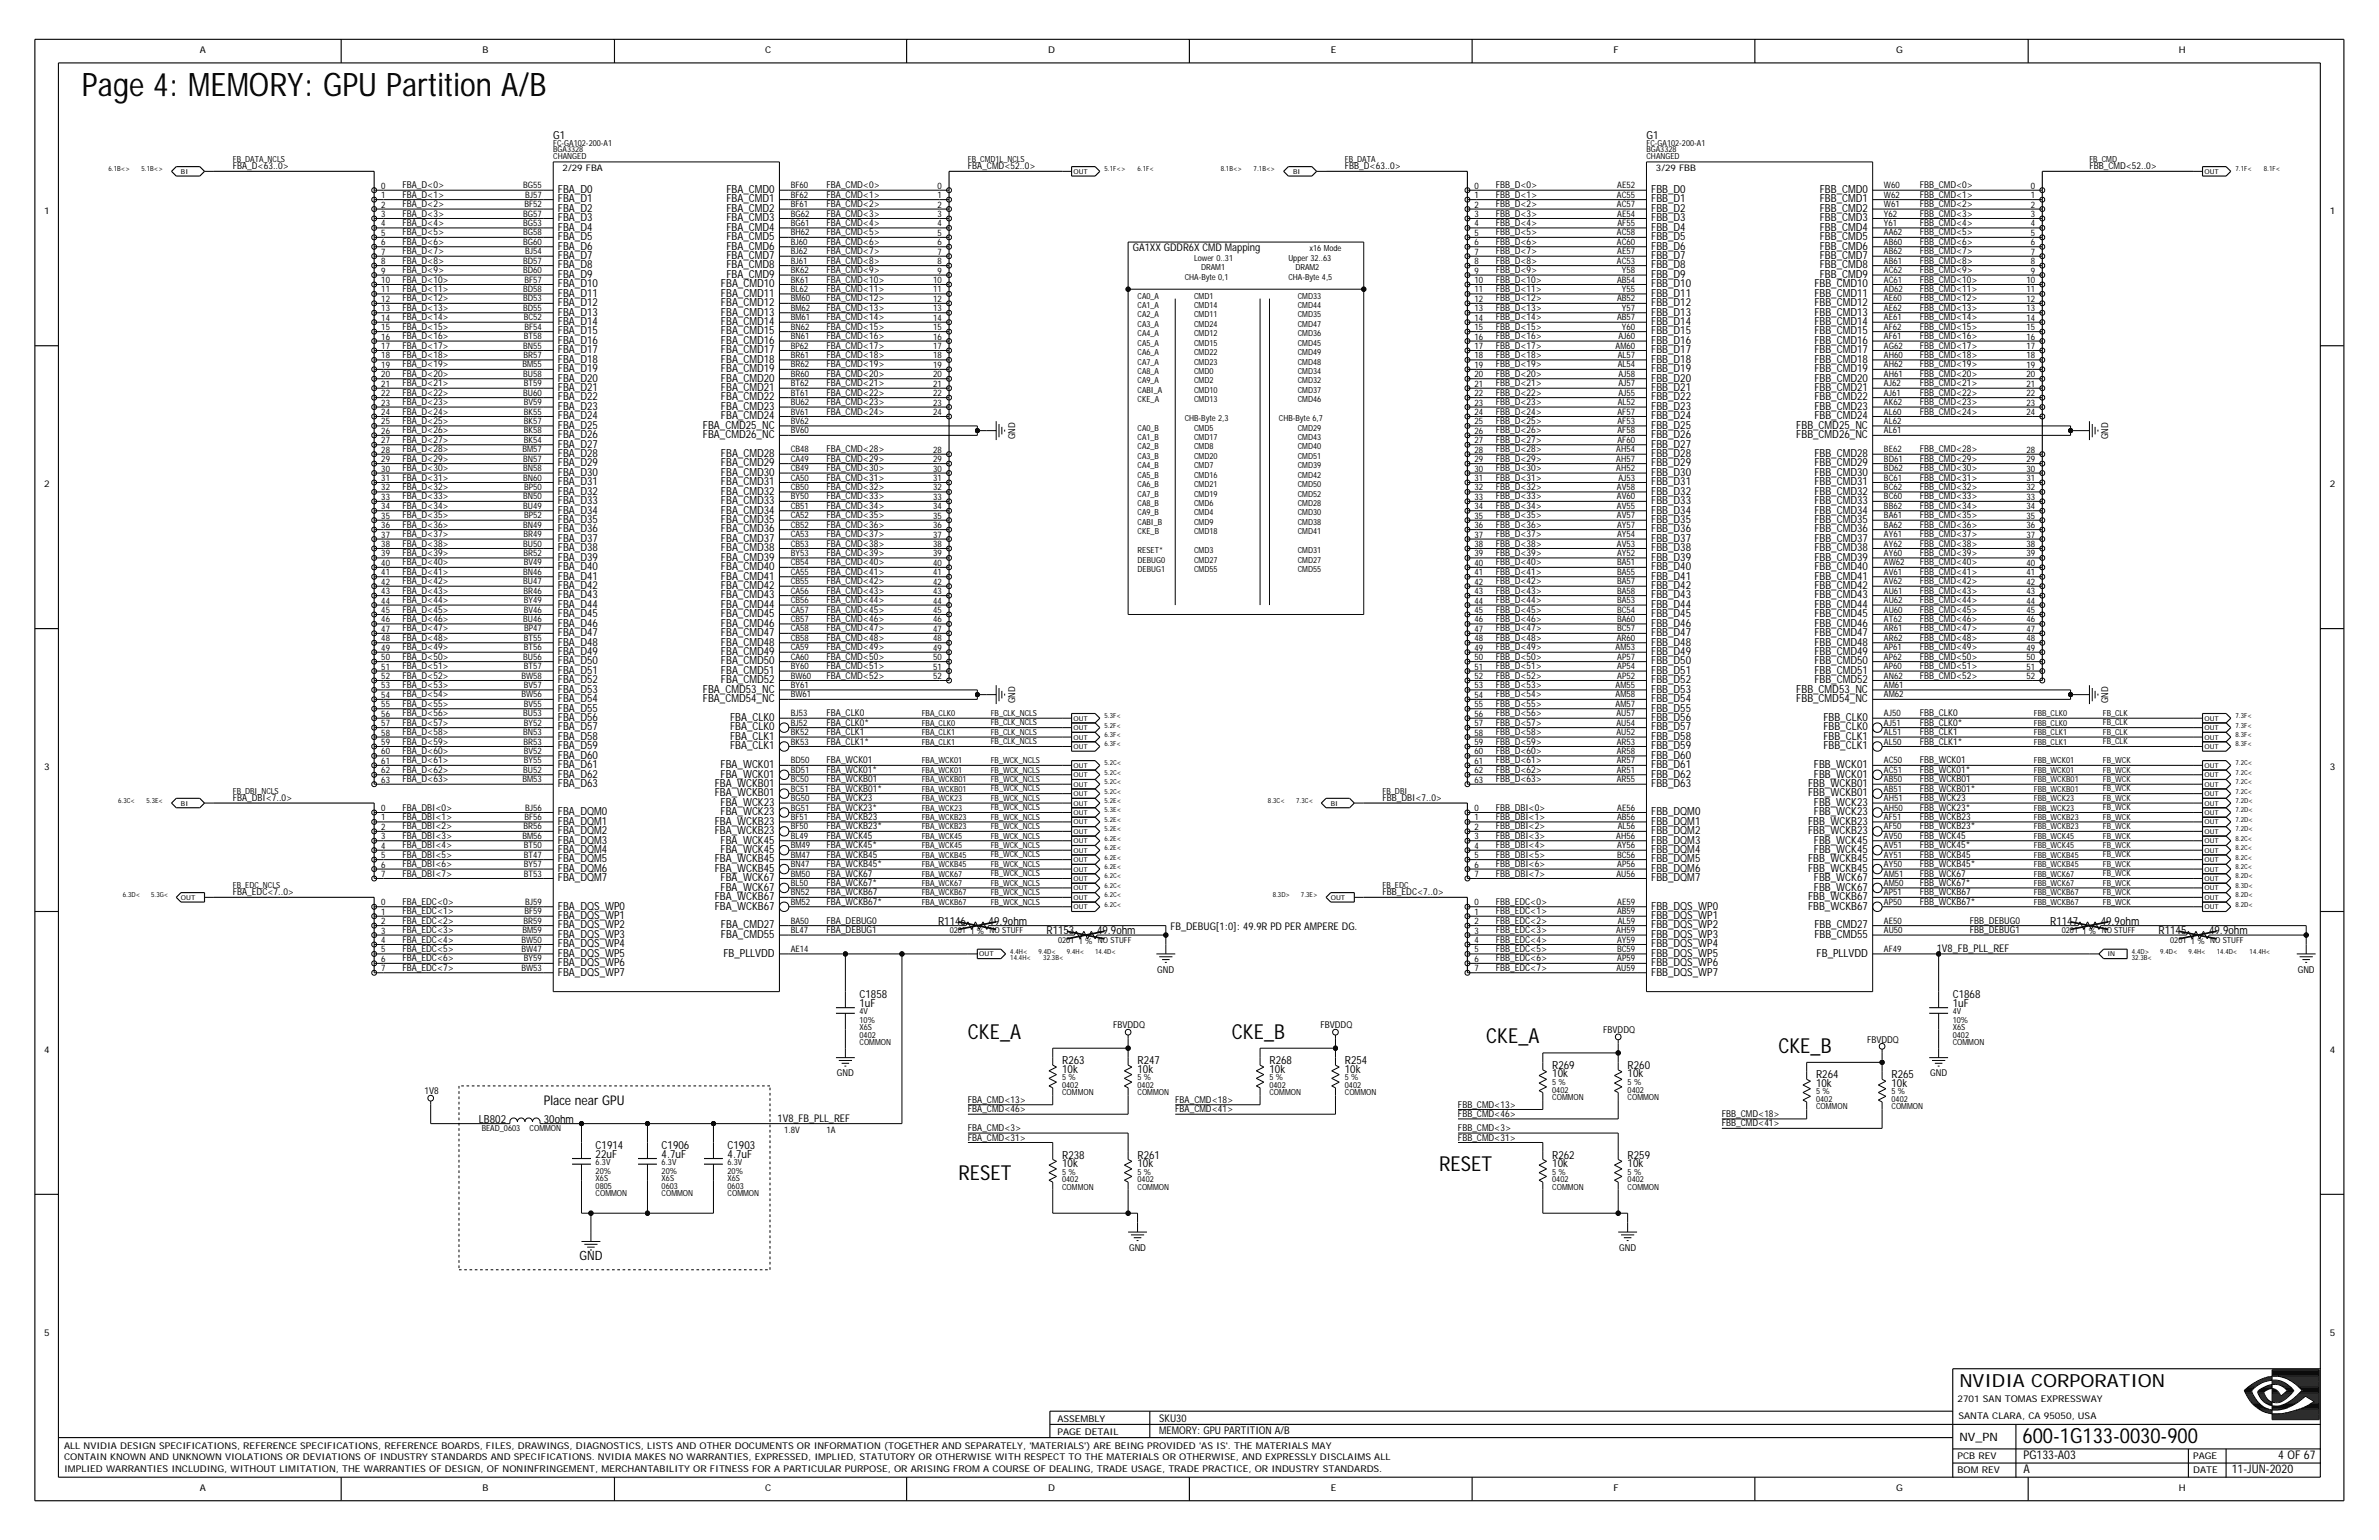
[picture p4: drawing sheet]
<svg xmlns="http://www.w3.org/2000/svg" width="432mm" height="279mm" viewBox="0 0 432 279" stroke-linecap="round" stroke-linejoin="round" font-family="sans-serif">
<defs><g id="words">
<text font-size="5.9" x="14.9" y="17.4">Page 4: MEMORY: GPU Partition A/B</text>
<text font-size="3.8" x="367.1" y="261.8">600-1G133-0030-900</text>
<g font-size="3.7">
<text x="175.7" y="188.5">CKE_A</text>
<text x="223.6" y="188.5">CKE_B</text>
<text x="269.8" y="189.3">CKE_A</text>
<text x="322.8" y="191">CKE_B</text>
<text x="174" y="214.1">RESET</text>
<text x="261.2" y="212.4">RESET</text>
</g>
<text font-size="3.3" x="355.6" y="251.6">NVIDIA CORPORATION</text>
<text font-size="2.4" x="98.7" y="200.5">Place near GPU</text>
<text font-size="2.3" x="105.2" y="228.7">GND</text>
<g font-size="2.2">
<text x="367.3" y="267.3">A</text>
<text x="367.3" y="264.8">PG133-A03</text>
<text x="405.1" y="267.3">11-JUN-2020</text>
<text x="413.5" y="264.8">4 OF 67</text>
</g>
<text font-size="2.1" x="355.6" y="261.5">NV_PN</text>
<g font-size="2">
<text x="100.4" y="25.3">G1</text>
<text x="298.8" y="25.3">G1</text>
<text x="101.3" y="35">FBA_D0</text>
<text x="131.8" y="35">FBA_CMD0</text>
<text x="299.7" y="35">FBB_D0</text>
<text x="330.3" y="35">FBB_CMD0</text>
<text x="101.3" y="41.9">FBA_D4</text>
<text x="101.3" y="40.2">FBA_D3</text>
<text x="101.3" y="38.4">FBA_D2</text>
<text x="101.3" y="36.7">FBA_D1</text>
<text x="131.8" y="41.9">FBA_CMD4</text>
<text x="131.8" y="40.2">FBA_CMD3</text>
<text x="131.8" y="38.4">FBA_CMD2</text>
<text x="131.8" y="36.7">FBA_CMD1</text>
<text x="299.7" y="41.9">FBB_D4</text>
<text x="299.7" y="40.2">FBB_D3</text>
<text x="299.7" y="38.4">FBB_D2</text>
<text x="299.7" y="36.7">FBB_D1</text>
<text x="330.3" y="41.9">FBB_CMD4</text>
<text x="330.3" y="40.2">FBB_CMD3</text>
<text x="330.3" y="38.4">FBB_CMD2</text>
<text x="330.3" y="36.7">FBB_CMD1</text>
<text x="101.3" y="47">FBA_D7</text>
<text x="101.3" y="45.3">FBA_D6</text>
<text x="101.3" y="43.6">FBA_D5</text>
<text x="131.8" y="47">FBA_CMD7</text>
<text x="131.8" y="45.3">FBA_CMD6</text>
<text x="131.8" y="43.6">FBA_CMD5</text>
<text x="299.7" y="47">FBB_D7</text>
<text x="299.7" y="45.3">FBB_D6</text>
<text x="299.7" y="43.6">FBB_D5</text>
<text x="330.3" y="47">FBB_CMD7</text>
<text x="330.3" y="45.3">FBB_CMD6</text>
<text x="330.3" y="43.6">FBB_CMD5</text>
<text x="101.3" y="53.8">FBA_D11</text>
<text x="101.3" y="52.1">FBA_D10</text>
<text x="101.3" y="50.4">FBA_D9</text>
<text x="101.3" y="48.7">FBA_D8</text>
<text x="130.9" y="53.8">FBA_CMD11</text>
<text x="130.9" y="52.1">FBA_CMD10</text>
<text x="131.8" y="50.4">FBA_CMD9</text>
<text x="131.8" y="48.7">FBA_CMD8</text>
<text x="299.7" y="53.8">FBB_D11</text>
<text x="299.7" y="52.1">FBB_D10</text>
<text x="299.7" y="50.4">FBB_D9</text>
<text x="299.7" y="48.7">FBB_D8</text>
<text x="329.3" y="53.8">FBB_CMD11</text>
<text x="329.3" y="52.1">FBB_CMD10</text>
<text x="330.3" y="50.4">FBB_CMD9</text>
<text x="330.3" y="48.7">FBB_CMD8</text>
<text x="101.3" y="59">FBA_D14</text>
<text x="101.3" y="57.3">FBA_D13</text>
<text x="101.3" y="55.5">FBA_D12</text>
<text x="130.9" y="59">FBA_CMD14</text>
<text x="130.9" y="57.3">FBA_CMD13</text>
<text x="130.9" y="55.5">FBA_CMD12</text>
<text x="299.7" y="59">FBB_D14</text>
<text x="299.7" y="57.3">FBB_D13</text>
<text x="299.7" y="55.5">FBB_D12</text>
<text x="329.3" y="59">FBB_CMD14</text>
<text x="329.3" y="57.3">FBB_CMD13</text>
<text x="329.3" y="55.5">FBB_CMD12</text>
<text x="101.3" y="65.8">FBA_D18</text>
<text x="101.3" y="64.1">FBA_D17</text>
<text x="101.3" y="62.4">FBA_D16</text>
<text x="101.3" y="60.7">FBA_D15</text>
<text x="130.9" y="65.8">FBA_CMD18</text>
<text x="130.9" y="64.1">FBA_CMD17</text>
<text x="130.9" y="62.4">FBA_CMD16</text>
<text x="130.9" y="60.7">FBA_CMD15</text>
<text x="299.7" y="65.8">FBB_D18</text>
<text x="299.7" y="64.1">FBB_D17</text>
<text x="299.7" y="62.4">FBB_D16</text>
<text x="299.7" y="60.7">FBB_D15</text>
<text x="329.3" y="65.8">FBB_CMD18</text>
<text x="329.3" y="64.1">FBB_CMD17</text>
<text x="329.3" y="62.4">FBB_CMD16</text>
<text x="329.3" y="60.7">FBB_CMD15</text>
<text x="101.3" y="70.9">FBA_D21</text>
<text x="101.3" y="69.2">FBA_D20</text>
<text x="101.3" y="67.5">FBA_D19</text>
<text x="130.9" y="70.9">FBA_CMD21</text>
<text x="130.9" y="69.2">FBA_CMD20</text>
<text x="130.9" y="67.5">FBA_CMD19</text>
<text x="299.7" y="70.9">FBB_D21</text>
<text x="299.7" y="69.2">FBB_D20</text>
<text x="299.7" y="67.5">FBB_D19</text>
<text x="329.3" y="70.9">FBB_CMD21</text>
<text x="329.3" y="69.2">FBB_CMD20</text>
<text x="329.3" y="67.5">FBB_CMD19</text>
<text x="101.3" y="77.8">FBA_D25</text>
<text x="101.3" y="76.1">FBA_D24</text>
<text x="101.3" y="74.4">FBA_D23</text>
<text x="101.3" y="72.7">FBA_D22</text>
<text x="127.6" y="77.8">FBA_CMD25_NC</text>
<text x="130.9" y="76.1">FBA_CMD24</text>
<text x="130.9" y="74.4">FBA_CMD23</text>
<text x="130.9" y="72.7">FBA_CMD22</text>
<text x="299.7" y="77.8">FBB_D25</text>
<text x="299.7" y="76.1">FBB_D24</text>
<text x="299.7" y="74.4">FBB_D23</text>
<text x="299.7" y="72.7">FBB_D22</text>
<text x="326" y="77.8">FBB_CMD25_NC</text>
<text x="329.3" y="76.1">FBB_CMD24</text>
<text x="329.3" y="74.4">FBB_CMD23</text>
<text x="329.3" y="72.7">FBB_CMD22</text>
<text x="101.3" y="82.9">FBA_D28</text>
<text x="101.3" y="81.2">FBA_D27</text>
<text x="101.3" y="79.5">FBA_D26</text>
<text x="127.6" y="79.5">FBA_CMD26_NC</text>
<text x="130.9" y="82.9">FBA_CMD28</text>
<text x="299.7" y="82.9">FBB_D28</text>
<text x="299.7" y="81.2">FBB_D27</text>
<text x="299.7" y="79.5">FBB_D26</text>
<text x="326" y="79.5">FBB_CMD26_NC</text>
<text x="329.3" y="82.9">FBB_CMD28</text>
<text x="101.3" y="89.8">FBA_D32</text>
<text x="101.3" y="88.1">FBA_D31</text>
<text x="101.3" y="86.3">FBA_D30</text>
<text x="101.3" y="84.6">FBA_D29</text>
<text x="130.9" y="89.8">FBA_CMD32</text>
<text x="130.9" y="88.1">FBA_CMD31</text>
<text x="130.9" y="86.3">FBA_CMD30</text>
<text x="130.9" y="84.6">FBA_CMD29</text>
<text x="299.7" y="89.8">FBB_D32</text>
<text x="299.7" y="88.1">FBB_D31</text>
<text x="299.7" y="86.3">FBB_D30</text>
<text x="299.7" y="84.6">FBB_D29</text>
<text x="329.3" y="89.8">FBB_CMD32</text>
<text x="329.3" y="88.1">FBB_CMD31</text>
<text x="329.3" y="86.3">FBB_CMD30</text>
<text x="329.3" y="84.6">FBB_CMD29</text>
<text x="101.3" y="94.9">FBA_D35</text>
<text x="101.3" y="93.2">FBA_D34</text>
<text x="101.3" y="91.5">FBA_D33</text>
<text x="130.9" y="94.9">FBA_CMD35</text>
<text x="130.9" y="93.2">FBA_CMD34</text>
<text x="130.9" y="91.5">FBA_CMD33</text>
<text x="299.7" y="94.9">FBB_D35</text>
<text x="299.7" y="93.2">FBB_D34</text>
<text x="299.7" y="91.5">FBB_D33</text>
<text x="329.3" y="94.9">FBB_CMD35</text>
<text x="329.3" y="93.2">FBB_CMD34</text>
<text x="329.3" y="91.5">FBB_CMD33</text>
<text x="101.3" y="101.7">FBA_D39</text>
<text x="101.3" y="100">FBA_D38</text>
<text x="101.3" y="98.3">FBA_D37</text>
<text x="101.3" y="96.6">FBA_D36</text>
<text x="130.9" y="101.7">FBA_CMD39</text>
<text x="130.9" y="100">FBA_CMD38</text>
<text x="130.9" y="98.3">FBA_CMD37</text>
<text x="130.9" y="96.6">FBA_CMD36</text>
<text x="299.7" y="101.7">FBB_D39</text>
<text x="299.7" y="100">FBB_D38</text>
<text x="299.7" y="98.3">FBB_D37</text>
<text x="299.7" y="96.6">FBB_D36</text>
<text x="329.3" y="101.7">FBB_CMD39</text>
<text x="329.3" y="100">FBB_CMD38</text>
<text x="329.3" y="98.3">FBB_CMD37</text>
<text x="329.3" y="96.6">FBB_CMD36</text>
<text x="101.3" y="106.9">FBA_D42</text>
<text x="101.3" y="105.2">FBA_D41</text>
<text x="101.3" y="103.4">FBA_D40</text>
<text x="130.9" y="106.9">FBA_CMD42</text>
<text x="130.9" y="105.2">FBA_CMD41</text>
<text x="130.9" y="103.4">FBA_CMD40</text>
<text x="299.7" y="106.9">FBB_D42</text>
<text x="299.7" y="105.2">FBB_D41</text>
<text x="299.7" y="103.4">FBB_D40</text>
<text x="329.3" y="106.9">FBB_CMD42</text>
<text x="329.3" y="105.2">FBB_CMD41</text>
<text x="329.3" y="103.4">FBB_CMD40</text>
<text x="101.3" y="113.7">FBA_D46</text>
<text x="101.3" y="112">FBA_D45</text>
<text x="101.3" y="110.3">FBA_D44</text>
<text x="101.3" y="108.6">FBA_D43</text>
<text x="130.9" y="113.7">FBA_CMD46</text>
<text x="130.9" y="112">FBA_CMD45</text>
<text x="130.9" y="110.3">FBA_CMD44</text>
<text x="130.9" y="108.6">FBA_CMD43</text>
<text x="299.7" y="113.7">FBB_D46</text>
<text x="299.7" y="112">FBB_D45</text>
<text x="299.7" y="110.3">FBB_D44</text>
<text x="299.7" y="108.6">FBB_D43</text>
<text x="329.3" y="113.7">FBB_CMD46</text>
<text x="329.3" y="112">FBB_CMD45</text>
<text x="329.3" y="110.3">FBB_CMD44</text>
<text x="329.3" y="108.6">FBB_CMD43</text>
<text x="101.3" y="118.8">FBA_D49</text>
<text x="101.3" y="117.1">FBA_D48</text>
<text x="101.3" y="115.4">FBA_D47</text>
<text x="130.9" y="118.8">FBA_CMD49</text>
<text x="130.9" y="117.1">FBA_CMD48</text>
<text x="130.9" y="115.4">FBA_CMD47</text>
<text x="299.7" y="118.8">FBB_D49</text>
<text x="299.7" y="117.1">FBB_D48</text>
<text x="299.7" y="115.4">FBB_D47</text>
<text x="329.3" y="118.8">FBB_CMD49</text>
<text x="329.3" y="117.1">FBB_CMD48</text>
<text x="329.3" y="115.4">FBB_CMD47</text>
<text x="101.3" y="125.7">FBA_D53</text>
<text x="101.3" y="124">FBA_D52</text>
<text x="101.3" y="122.3">FBA_D51</text>
<text x="101.3" y="120.6">FBA_D50</text>
<text x="127.6" y="125.7">FBA_CMD53_NC</text>
<text x="130.9" y="124">FBA_CMD52</text>
<text x="130.9" y="122.3">FBA_CMD51</text>
<text x="130.9" y="120.6">FBA_CMD50</text>
<text x="299.7" y="125.7">FBB_D53</text>
<text x="299.7" y="124">FBB_D52</text>
<text x="299.7" y="122.3">FBB_D51</text>
<text x="299.7" y="120.6">FBB_D50</text>
<text x="326" y="125.7">FBB_CMD53_NC</text>
<text x="329.3" y="124">FBB_CMD52</text>
<text x="329.3" y="122.3">FBB_CMD51</text>
<text x="329.3" y="120.6">FBB_CMD50</text>
<text x="101.3" y="130.8">FBA_D56</text>
<text x="101.3" y="129.1">FBA_D55</text>
<text x="101.3" y="127.4">FBA_D54</text>
<text x="127.6" y="127.4">FBA_CMD54_NC</text>
<text x="132.5" y="130.8">FBA_CLK0</text>
<text x="299.7" y="130.8">FBB_D56</text>
<text x="299.7" y="129.1">FBB_D55</text>
<text x="299.7" y="127.4">FBB_D54</text>
<text x="326" y="127.4">FBB_CMD54_NC</text>
<text x="331" y="130.8">FBB_CLK0</text>
<text x="101.3" y="137.7">FBA_D60</text>
<text x="101.3" y="135.9">FBA_D59</text>
<text x="101.3" y="134.2">FBA_D58</text>
<text x="101.3" y="132.5">FBA_D57</text>
<text x="132.5" y="135.9">FBA_CLK1</text>
<text x="132.5" y="134.2">FBA_CLK1</text>
<text x="132.5" y="132.5">FBA_CLK0</text>
<text x="299.7" y="137.7">FBB_D60</text>
<text x="299.7" y="135.9">FBB_D59</text>
<text x="299.7" y="134.2">FBB_D58</text>
<text x="299.7" y="132.5">FBB_D57</text>
<text x="331" y="135.9">FBB_CLK1</text>
<text x="331" y="134.2">FBB_CLK1</text>
<text x="331" y="132.5">FBB_CLK0</text>
<text x="101.3" y="142.8">FBA_D63</text>
<text x="101.3" y="141.1">FBA_D62</text>
<text x="101.3" y="139.4">FBA_D61</text>
<text x="129.7" y="142.8">FBA_WCKB01</text>
<text x="130.8" y="141.1">FBA_WCK01</text>
<text x="130.8" y="139.4">FBA_WCK01</text>
<text x="299.7" y="142.8">FBB_D63</text>
<text x="299.7" y="141.1">FBB_D62</text>
<text x="299.7" y="139.4">FBB_D61</text>
<text x="328.2" y="142.8">FBB_WCKB01</text>
<text x="329.2" y="141.1">FBB_WCK01</text>
<text x="329.2" y="139.4">FBB_WCK01</text>
<text x="101.3" y="149.6">FBA_DQM1</text>
<text x="101.3" y="147.9">FBA_DQM0</text>
<text x="129.7" y="149.6">FBA_WCKB23</text>
<text x="129.7" y="144.5">FBA_WCKB01</text>
<text x="130.8" y="147.9">FBA_WCK23</text>
<text x="130.8" y="146.2">FBA_WCK23</text>
<text x="299.7" y="149.6">FBB_DQM1</text>
<text x="299.7" y="147.9">FBB_DQM0</text>
<text x="328.2" y="149.6">FBB_WCKB23</text>
<text x="328.2" y="144.5">FBB_WCKB01</text>
<text x="329.2" y="147.9">FBB_WCK23</text>
<text x="329.2" y="146.2">FBB_WCK23</text>
<text x="101.3" y="154.8">FBA_DQM4</text>
<text x="101.3" y="153.1">FBA_DQM3</text>
<text x="101.3" y="151.3">FBA_DQM2</text>
<text x="129.7" y="151.3">FBA_WCKB23</text>
<text x="130.8" y="154.8">FBA_WCK45</text>
<text x="130.8" y="153.1">FBA_WCK45</text>
<text x="299.7" y="154.8">FBB_DQM4</text>
<text x="299.7" y="153.1">FBB_DQM3</text>
<text x="299.7" y="151.3">FBB_DQM2</text>
<text x="328.2" y="151.3">FBB_WCKB23</text>
<text x="329.2" y="154.8">FBB_WCK45</text>
<text x="329.2" y="153.1">FBB_WCK45</text>
<text x="101.3" y="159.9">FBA_DQM7</text>
<text x="101.3" y="158.2">FBA_DQM6</text>
<text x="101.3" y="156.5">FBA_DQM5</text>
<text x="129.7" y="158.2">FBA_WCKB45</text>
<text x="129.7" y="156.5">FBA_WCKB45</text>
<text x="130.8" y="161.6">FBA_WCK67</text>
<text x="130.8" y="159.9">FBA_WCK67</text>
<text x="299.7" y="159.9">FBB_DQM7</text>
<text x="299.7" y="158.2">FBB_DQM6</text>
<text x="299.7" y="156.5">FBB_DQM5</text>
<text x="328.2" y="158.2">FBB_WCKB45</text>
<text x="328.2" y="156.5">FBB_WCKB45</text>
<text x="329.2" y="161.6">FBB_WCK67</text>
<text x="329.2" y="159.9">FBB_WCK67</text>
<text x="101.3" y="166.7">FBA_DQS_WP1</text>
<text x="101.3" y="165">FBA_DQS_WP0</text>
<text x="129.7" y="165">FBA_WCKB67</text>
<text x="129.7" y="163.3">FBA_WCKB67</text>
<text x="170.3" y="167.8">R1146</text>
<text x="179.4" y="167.8">49.9ohm</text>
<text x="299.7" y="166.7">FBB_DQS_WP1</text>
<text x="299.7" y="165">FBB_DQS_WP0</text>
<text x="328.2" y="165">FBB_WCKB67</text>
<text x="328.2" y="163.3">FBB_WCKB67</text>
<text x="372.1" y="167.8">R1147</text>
<text x="381.3" y="167.8">49.9ohm</text>
<text x="101.3" y="173.6">FBA_DQS_WP5</text>
<text x="101.3" y="171.9">FBA_DQS_WP4</text>
<text x="101.3" y="170.2">FBA_DQS_WP3</text>
<text x="101.3" y="168.4">FBA_DQS_WP2</text>
<text x="130.9" y="170.2">FBA_CMD55</text>
<text x="130.9" y="168.4">FBA_CMD27</text>
<text x="131.3" y="173.6">FB_PLLVDD</text>
<text x="189.9" y="169.5">R1153</text>
<text x="199.1" y="169.5">49.9ohm</text>
<text x="299.7" y="173.6">FBB_DQS_WP5</text>
<text x="299.7" y="171.9">FBB_DQS_WP4</text>
<text x="299.7" y="170.2">FBB_DQS_WP3</text>
<text x="299.7" y="168.4">FBB_DQS_WP2</text>
<text x="329.3" y="170.2">FBB_CMD55</text>
<text x="329.3" y="168.4">FBB_CMD27</text>
<text x="329.7" y="173.6">FB_PLLVDD</text>
<text x="391.8" y="169.5">R1145</text>
<text x="401" y="169.5">49.9ohm</text>
<text x="101.3" y="177">FBA_DQS_WP7</text>
<text x="101.3" y="175.3">FBA_DQS_WP6</text>
<text x="299.7" y="177">FBB_DQS_WP7</text>
<text x="299.7" y="175.3">FBB_DQS_WP6</text>
<text x="156" y="182.6">1uF</text>
<text x="156" y="181.1">C1858</text>
<text x="354.4" y="182.6">1uF</text>
<text x="354.4" y="181.1">C1868</text>
<text x="192.8" y="194.6">10k</text>
<text x="192.8" y="193.1">R263</text>
<text x="206.5" y="194.6">10k</text>
<text x="206.5" y="193.1">R247</text>
<text x="230.4" y="194.6">10k</text>
<text x="230.4" y="193.1">R268</text>
<text x="244.1" y="194.6">10k</text>
<text x="244.1" y="193.1">R254</text>
<text x="281.7" y="195.5">10k</text>
<text x="281.7" y="193.9">R269</text>
<text x="295.4" y="195.5">10k</text>
<text x="295.4" y="193.9">R260</text>
<text x="329.6" y="197.2">10k</text>
<text x="329.6" y="195.6">R264</text>
<text x="343.3" y="197.2">10k</text>
<text x="343.3" y="195.6">R265</text>
<text x="86.9" y="203.7">LB802</text>
<text x="98.7" y="203.7">30ohm</text>
<text x="108.1" y="208.5">C1914</text>
<text x="120.1" y="208.5">C1906</text>
<text x="132.1" y="208.5">C1903</text>
<text x="108.1" y="210">22uF</text>
<text x="120.1" y="210">4.7uF</text>
<text x="132.1" y="210">4.7uF</text>
<text x="192.8" y="211.7">10k</text>
<text x="192.8" y="210.2">R238</text>
<text x="206.5" y="211.7">10k</text>
<text x="206.5" y="210.2">R261</text>
<text x="281.7" y="211.7">10k</text>
<text x="281.7" y="210.2">R262</text>
<text x="295.4" y="211.7">10k</text>
<text x="295.4" y="210.2">R259</text>
</g>
<g font-size="1.9">
<text x="205.6" y="45.6">GA1XX GDDR6X CMD Mapping</text>
<text x="212.5" y="168.8">FB_DEBUG[1:0]: 49.9R PD PER AMPERE DG.</text>
<text x="351.5" y="172.7">1V8_FB_PLL_REF</text>
<text x="141.1" y="203.5">1V8_FB_PLL_REF</text>
<text x="210.4" y="257.9">SKU30</text>
<text x="210.4" y="260.1">MEMORY: GPU PARTITION A/B</text>
</g>
<g font-size="1.7">
<text x="36.3" y="9.7">A</text>
<text x="87.6" y="9.7">B</text>
<text x="138.9" y="9.7">C</text>
<text x="190.2" y="9.7">D</text>
<text x="241.5" y="9.7">E</text>
<text x="292.9" y="9.7">F</text>
<text x="344.2" y="9.7">G</text>
<text x="395.5" y="9.7">H</text>
<text x="42.3" y="30.7">FBA_D&lt;63..0&gt;</text>
<text x="73" y="35.9">FBA_D&lt;1&gt;</text>
<text x="73" y="34.2">FBA_D&lt;0&gt;</text>
<text x="150" y="35.9">FBA_CMD&lt;1&gt;</text>
<text x="150" y="34.2">FBA_CMD&lt;0&gt;</text>
<text x="175.7" y="30.7">FBA_CMD&lt;52..0&gt;</text>
<text x="244.1" y="30.7">FBB_D&lt;63..0&gt;</text>
<text x="271.5" y="35.9">FBB_D&lt;1&gt;</text>
<text x="271.5" y="34.2">FBB_D&lt;0&gt;</text>
<text x="348.5" y="35.9">FBB_CMD&lt;1&gt;</text>
<text x="348.5" y="34.2">FBB_CMD&lt;0&gt;</text>
<text x="379.2" y="30.7">FBB_CMD&lt;52..0&gt;</text>
<text x="8" y="38.8">1</text>
<text x="73" y="41">FBA_D&lt;4&gt;</text>
<text x="73" y="39.3">FBA_D&lt;3&gt;</text>
<text x="73" y="37.6">FBA_D&lt;2&gt;</text>
<text x="150" y="41">FBA_CMD&lt;4&gt;</text>
<text x="150" y="39.3">FBA_CMD&lt;3&gt;</text>
<text x="150" y="37.6">FBA_CMD&lt;2&gt;</text>
<text x="271.5" y="41">FBB_D&lt;4&gt;</text>
<text x="271.5" y="39.3">FBB_D&lt;3&gt;</text>
<text x="271.5" y="37.6">FBB_D&lt;2&gt;</text>
<text x="348.5" y="41">FBB_CMD&lt;4&gt;</text>
<text x="348.5" y="39.3">FBB_CMD&lt;3&gt;</text>
<text x="348.5" y="37.6">FBB_CMD&lt;2&gt;</text>
<text x="422.9" y="38.8">1</text>
<text x="73" y="47.9">FBA_D&lt;8&gt;</text>
<text x="73" y="46.1">FBA_D&lt;7&gt;</text>
<text x="73" y="44.4">FBA_D&lt;6&gt;</text>
<text x="73" y="42.7">FBA_D&lt;5&gt;</text>
<text x="150" y="47.9">FBA_CMD&lt;8&gt;</text>
<text x="150" y="46.1">FBA_CMD&lt;7&gt;</text>
<text x="150" y="44.4">FBA_CMD&lt;6&gt;</text>
<text x="150" y="42.7">FBA_CMD&lt;5&gt;</text>
<text x="271.5" y="46.1">FBB_D&lt;7&gt;</text>
<text x="271.5" y="47.9">FBB_D&lt;8&gt;</text>
<text x="271.5" y="44.4">FBB_D&lt;6&gt;</text>
<text x="271.5" y="42.7">FBB_D&lt;5&gt;</text>
<text x="348.5" y="47.9">FBB_CMD&lt;8&gt;</text>
<text x="348.5" y="46.1">FBB_CMD&lt;7&gt;</text>
<text x="348.5" y="44.4">FBB_CMD&lt;6&gt;</text>
<text x="348.5" y="42.7">FBB_CMD&lt;5&gt;</text>
<text x="73" y="53">FBA_D&lt;11&gt;</text>
<text x="73" y="51.3">FBA_D&lt;10&gt;</text>
<text x="73" y="49.6">FBA_D&lt;9&gt;</text>
<text x="150" y="53">FBA_CMD&lt;11&gt;</text>
<text x="150" y="51.3">FBA_CMD&lt;10&gt;</text>
<text x="150" y="49.6">FBA_CMD&lt;9&gt;</text>
<text x="271.5" y="53">FBB_D&lt;11&gt;</text>
<text x="271.5" y="49.6">FBB_D&lt;9&gt;</text>
<text x="271.5" y="51.3">FBB_D&lt;10&gt;</text>
<text x="348.5" y="53">FBB_CMD&lt;11&gt;</text>
<text x="348.5" y="51.3">FBB_CMD&lt;10&gt;</text>
<text x="348.5" y="49.6">FBB_CMD&lt;9&gt;</text>
<text x="73" y="59.8">FBA_D&lt;15&gt;</text>
<text x="73" y="58.1">FBA_D&lt;14&gt;</text>
<text x="73" y="56.4">FBA_D&lt;13&gt;</text>
<text x="73" y="54.7">FBA_D&lt;12&gt;</text>
<text x="150" y="59.8">FBA_CMD&lt;15&gt;</text>
<text x="150" y="58.1">FBA_CMD&lt;14&gt;</text>
<text x="150" y="56.4">FBA_CMD&lt;13&gt;</text>
<text x="150" y="54.7">FBA_CMD&lt;12&gt;</text>
<text x="271.5" y="59.8">FBB_D&lt;15&gt;</text>
<text x="271.5" y="58.1">FBB_D&lt;14&gt;</text>
<text x="271.5" y="54.7">FBB_D&lt;12&gt;</text>
<text x="271.5" y="56.4">FBB_D&lt;13&gt;</text>
<text x="348.5" y="59.8">FBB_CMD&lt;15&gt;</text>
<text x="348.5" y="58.1">FBB_CMD&lt;14&gt;</text>
<text x="348.5" y="56.4">FBB_CMD&lt;13&gt;</text>
<text x="348.5" y="54.7">FBB_CMD&lt;12&gt;</text>
<text x="73" y="65">FBA_D&lt;18&gt;</text>
<text x="73" y="63.2">FBA_D&lt;17&gt;</text>
<text x="73" y="61.5">FBA_D&lt;16&gt;</text>
<text x="150" y="65">FBA_CMD&lt;18&gt;</text>
<text x="150" y="63.2">FBA_CMD&lt;17&gt;</text>
<text x="150" y="61.5">FBA_CMD&lt;16&gt;</text>
<text x="271.5" y="65">FBB_D&lt;18&gt;</text>
<text x="271.5" y="63.2">FBB_D&lt;17&gt;</text>
<text x="271.5" y="61.5">FBB_D&lt;16&gt;</text>
<text x="348.5" y="65">FBB_CMD&lt;18&gt;</text>
<text x="348.5" y="63.2">FBB_CMD&lt;17&gt;</text>
<text x="348.5" y="61.5">FBB_CMD&lt;16&gt;</text>
<text x="73" y="71.8">FBA_D&lt;22&gt;</text>
<text x="73" y="70.1">FBA_D&lt;21&gt;</text>
<text x="73" y="68.4">FBA_D&lt;20&gt;</text>
<text x="73" y="66.7">FBA_D&lt;19&gt;</text>
<text x="150" y="71.8">FBA_CMD&lt;22&gt;</text>
<text x="150" y="70.1">FBA_CMD&lt;21&gt;</text>
<text x="150" y="68.4">FBA_CMD&lt;20&gt;</text>
<text x="150" y="66.7">FBA_CMD&lt;19&gt;</text>
<text x="271.5" y="71.8">FBB_D&lt;22&gt;</text>
<text x="271.5" y="70.1">FBB_D&lt;21&gt;</text>
<text x="271.5" y="68.4">FBB_D&lt;20&gt;</text>
<text x="271.5" y="66.7">FBB_D&lt;19&gt;</text>
<text x="348.5" y="71.8">FBB_CMD&lt;22&gt;</text>
<text x="348.5" y="70.1">FBB_CMD&lt;21&gt;</text>
<text x="348.5" y="68.4">FBB_CMD&lt;20&gt;</text>
<text x="348.5" y="66.7">FBB_CMD&lt;19&gt;</text>
<text x="73" y="76.9">FBA_D&lt;25&gt;</text>
<text x="73" y="75.2">FBA_D&lt;24&gt;</text>
<text x="73" y="73.5">FBA_D&lt;23&gt;</text>
<text x="150" y="75.2">FBA_CMD&lt;24&gt;</text>
<text x="150" y="73.5">FBA_CMD&lt;23&gt;</text>
<text x="271.5" y="76.9">FBB_D&lt;25&gt;</text>
<text x="271.5" y="75.2">FBB_D&lt;24&gt;</text>
<text x="271.5" y="73.5">FBB_D&lt;23&gt;</text>
<text x="348.5" y="75.2">FBB_CMD&lt;24&gt;</text>
<text x="348.5" y="73.5">FBB_CMD&lt;23&gt;</text>
<text x="73" y="83.8">FBA_D&lt;29&gt;</text>
<text x="73" y="82.1">FBA_D&lt;28&gt;</text>
<text x="73" y="80.4">FBA_D&lt;27&gt;</text>
<text x="73" y="78.6">FBA_D&lt;26&gt;</text>
<text x="150" y="83.8">FBA_CMD&lt;29&gt;</text>
<text x="150" y="82.1">FBA_CMD&lt;28&gt;</text>
<text x="184.2" y="79.7" transform="rotate(-90 184.2 79.7)">GND</text>
<text x="271.5" y="83.8">FBB_D&lt;29&gt;</text>
<text x="271.5" y="80.4">FBB_D&lt;27&gt;</text>
<text x="271.5" y="82.1">FBB_D&lt;28&gt;</text>
<text x="271.5" y="78.6">FBB_D&lt;26&gt;</text>
<text x="348.5" y="83.8">FBB_CMD&lt;29&gt;</text>
<text x="348.5" y="82.1">FBB_CMD&lt;28&gt;</text>
<text x="382.7" y="79.7" transform="rotate(-90 382.7 79.7)">GND</text>
<text x="8" y="88.4">2</text>
<text x="73" y="88.9">FBA_D&lt;32&gt;</text>
<text x="73" y="87.2">FBA_D&lt;31&gt;</text>
<text x="73" y="85.5">FBA_D&lt;30&gt;</text>
<text x="150" y="88.9">FBA_CMD&lt;32&gt;</text>
<text x="150" y="87.2">FBA_CMD&lt;31&gt;</text>
<text x="150" y="85.5">FBA_CMD&lt;30&gt;</text>
<text x="271.5" y="88.9">FBB_D&lt;32&gt;</text>
<text x="271.5" y="85.5">FBB_D&lt;30&gt;</text>
<text x="271.5" y="87.2">FBB_D&lt;31&gt;</text>
<text x="348.5" y="88.9">FBB_CMD&lt;32&gt;</text>
<text x="348.5" y="87.2">FBB_CMD&lt;31&gt;</text>
<text x="348.5" y="85.5">FBB_CMD&lt;30&gt;</text>
<text x="422.9" y="88.4">2</text>
<text x="73" y="95.7">FBA_D&lt;36&gt;</text>
<text x="73" y="94">FBA_D&lt;35&gt;</text>
<text x="73" y="92.3">FBA_D&lt;34&gt;</text>
<text x="73" y="90.6">FBA_D&lt;33&gt;</text>
<text x="150" y="95.7">FBA_CMD&lt;36&gt;</text>
<text x="150" y="94">FBA_CMD&lt;35&gt;</text>
<text x="150" y="92.3">FBA_CMD&lt;34&gt;</text>
<text x="150" y="90.6">FBA_CMD&lt;33&gt;</text>
<text x="271.5" y="92.3">FBB_D&lt;34&gt;</text>
<text x="271.5" y="94">FBB_D&lt;35&gt;</text>
<text x="271.5" y="95.7">FBB_D&lt;36&gt;</text>
<text x="271.5" y="90.6">FBB_D&lt;33&gt;</text>
<text x="348.5" y="95.7">FBB_CMD&lt;36&gt;</text>
<text x="348.5" y="94">FBB_CMD&lt;35&gt;</text>
<text x="348.5" y="92.3">FBB_CMD&lt;34&gt;</text>
<text x="348.5" y="90.6">FBB_CMD&lt;33&gt;</text>
<text x="73" y="100.9">FBA_D&lt;39&gt;</text>
<text x="73" y="99.2">FBA_D&lt;38&gt;</text>
<text x="73" y="97.5">FBA_D&lt;37&gt;</text>
<text x="150" y="100.9">FBA_CMD&lt;39&gt;</text>
<text x="150" y="99.2">FBA_CMD&lt;38&gt;</text>
<text x="150" y="97.5">FBA_CMD&lt;37&gt;</text>
<text x="271.5" y="100.9">FBB_D&lt;39&gt;</text>
<text x="271.5" y="99.2">FBB_D&lt;38&gt;</text>
<text x="271.5" y="97.5">FBB_D&lt;37&gt;</text>
<text x="348.5" y="100.9">FBB_CMD&lt;39&gt;</text>
<text x="348.5" y="99.2">FBB_CMD&lt;38&gt;</text>
<text x="348.5" y="97.5">FBB_CMD&lt;37&gt;</text>
<text x="73" y="107.7">FBA_D&lt;43&gt;</text>
<text x="73" y="106">FBA_D&lt;42&gt;</text>
<text x="73" y="104.3">FBA_D&lt;41&gt;</text>
<text x="73" y="102.6">FBA_D&lt;40&gt;</text>
<text x="150" y="107.7">FBA_CMD&lt;43&gt;</text>
<text x="150" y="106">FBA_CMD&lt;42&gt;</text>
<text x="150" y="104.3">FBA_CMD&lt;41&gt;</text>
<text x="150" y="102.6">FBA_CMD&lt;40&gt;</text>
<text x="271.5" y="107.7">FBB_D&lt;43&gt;</text>
<text x="271.5" y="106">FBB_D&lt;42&gt;</text>
<text x="271.5" y="104.3">FBB_D&lt;41&gt;</text>
<text x="271.5" y="102.6">FBB_D&lt;40&gt;</text>
<text x="348.5" y="107.7">FBB_CMD&lt;43&gt;</text>
<text x="348.5" y="106">FBB_CMD&lt;42&gt;</text>
<text x="348.5" y="104.3">FBB_CMD&lt;41&gt;</text>
<text x="348.5" y="102.6">FBB_CMD&lt;40&gt;</text>
<text x="73" y="112.9">FBA_D&lt;46&gt;</text>
<text x="73" y="111.1">FBA_D&lt;45&gt;</text>
<text x="73" y="109.4">FBA_D&lt;44&gt;</text>
<text x="150" y="112.9">FBA_CMD&lt;46&gt;</text>
<text x="150" y="111.1">FBA_CMD&lt;45&gt;</text>
<text x="150" y="109.4">FBA_CMD&lt;44&gt;</text>
<text x="271.5" y="112.9">FBB_D&lt;46&gt;</text>
<text x="271.5" y="111.1">FBB_D&lt;45&gt;</text>
<text x="271.5" y="109.4">FBB_D&lt;44&gt;</text>
<text x="348.5" y="112.9">FBB_CMD&lt;46&gt;</text>
<text x="348.5" y="111.1">FBB_CMD&lt;45&gt;</text>
<text x="348.5" y="109.4">FBB_CMD&lt;44&gt;</text>
<text x="73" y="119.7">FBA_D&lt;50&gt;</text>
<text x="73" y="118">FBA_D&lt;49&gt;</text>
<text x="73" y="116.3">FBA_D&lt;48&gt;</text>
<text x="73" y="114.6">FBA_D&lt;47&gt;</text>
<text x="150" y="119.7">FBA_CMD&lt;50&gt;</text>
<text x="150" y="118">FBA_CMD&lt;49&gt;</text>
<text x="150" y="116.3">FBA_CMD&lt;48&gt;</text>
<text x="150" y="114.6">FBA_CMD&lt;47&gt;</text>
<text x="271.5" y="119.7">FBB_D&lt;50&gt;</text>
<text x="271.5" y="116.3">FBB_D&lt;48&gt;</text>
<text x="271.5" y="118">FBB_D&lt;49&gt;</text>
<text x="271.5" y="114.6">FBB_D&lt;47&gt;</text>
<text x="348.5" y="119.7">FBB_CMD&lt;50&gt;</text>
<text x="348.5" y="118">FBB_CMD&lt;49&gt;</text>
<text x="348.5" y="116.3">FBB_CMD&lt;48&gt;</text>
<text x="348.5" y="114.6">FBB_CMD&lt;47&gt;</text>
<text x="73" y="124.8">FBA_D&lt;53&gt;</text>
<text x="73" y="123.1">FBA_D&lt;52&gt;</text>
<text x="73" y="121.4">FBA_D&lt;51&gt;</text>
<text x="150" y="123.1">FBA_CMD&lt;52&gt;</text>
<text x="150" y="121.4">FBA_CMD&lt;51&gt;</text>
<text x="271.5" y="124.8">FBB_D&lt;53&gt;</text>
<text x="271.5" y="123.1">FBB_D&lt;52&gt;</text>
<text x="271.5" y="121.4">FBB_D&lt;51&gt;</text>
<text x="348.5" y="123.1">FBB_CMD&lt;52&gt;</text>
<text x="348.5" y="121.4">FBB_CMD&lt;51&gt;</text>
<text x="73" y="131.7">FBA_D&lt;57&gt;</text>
<text x="73" y="130">FBA_D&lt;56&gt;</text>
<text x="73" y="128.3">FBA_D&lt;55&gt;</text>
<text x="73" y="126.5">FBA_D&lt;54&gt;</text>
<text x="150" y="131.7">FBA_CLK0*</text>
<text x="150" y="130">FBA_CLK0</text>
<text x="184.2" y="127.6" transform="rotate(-90 184.2 127.6)">GND</text>
<text x="271.5" y="131.7">FBB_D&lt;57&gt;</text>
<text x="271.5" y="128.3">FBB_D&lt;55&gt;</text>
<text x="271.5" y="130">FBB_D&lt;56&gt;</text>
<text x="271.5" y="126.5">FBB_D&lt;54&gt;</text>
<text x="348.5" y="131.7">FBB_CLK0*</text>
<text x="348.5" y="130">FBB_CLK0</text>
<text x="382.7" y="127.6" transform="rotate(-90 382.7 127.6)">GND</text>
<text x="73" y="136.8">FBA_D&lt;60&gt;</text>
<text x="73" y="135.1">FBA_D&lt;59&gt;</text>
<text x="73" y="133.4">FBA_D&lt;58&gt;</text>
<text x="150" y="135.1">FBA_CLK1*</text>
<text x="150" y="133.4">FBA_CLK1</text>
<text x="271.5" y="136.8">FBB_D&lt;60&gt;</text>
<text x="271.5" y="135.1">FBB_D&lt;59&gt;</text>
<text x="271.5" y="133.4">FBB_D&lt;58&gt;</text>
<text x="348.5" y="135.1">FBB_CLK1*</text>
<text x="348.5" y="133.4">FBB_CLK1</text>
<text x="8" y="139.7">3</text>
<text x="73" y="141.9">FBA_D&lt;63&gt;</text>
<text x="73" y="140.2">FBA_D&lt;62&gt;</text>
<text x="73" y="138.5">FBA_D&lt;61&gt;</text>
<text x="150" y="143.6">FBA_WCKB01*</text>
<text x="150" y="141.9">FBA_WCKB01</text>
<text x="150" y="140.2">FBA_WCK01*</text>
<text x="150" y="138.5">FBA_WCK01</text>
<text x="271.5" y="141.9">FBB_D&lt;63&gt;</text>
<text x="271.5" y="140.2">FBB_D&lt;62&gt;</text>
<text x="271.5" y="138.5">FBB_D&lt;61&gt;</text>
<text x="348.5" y="143.6">FBB_WCKB01*</text>
<text x="348.5" y="141.9">FBB_WCKB01</text>
<text x="348.5" y="140.2">FBB_WCK01*</text>
<text x="348.5" y="138.5">FBB_WCK01</text>
<text x="422.9" y="139.7">3</text>
<text x="42.3" y="145.4">FBA_DBI&lt;7..0&gt;</text>
<text x="73" y="148.8">FBA_DBI&lt;1&gt;</text>
<text x="73" y="147.1">FBA_DBI&lt;0&gt;</text>
<text x="150" y="148.8">FBA_WCKB23</text>
<text x="150" y="147.1">FBA_WCK23*</text>
<text x="150" y="145.4">FBA_WCK23</text>
<text x="250.9" y="145.4">FBB_DBI&lt;7..0&gt;</text>
<text x="271.5" y="148.8">FBB_DBI&lt;1&gt;</text>
<text x="271.5" y="147.1">FBB_DBI&lt;0&gt;</text>
<text x="348.5" y="148.8">FBB_WCKB23</text>
<text x="348.5" y="147.1">FBB_WCK23*</text>
<text x="348.5" y="145.4">FBB_WCK23</text>
<text x="73" y="155.6">FBA_DBI&lt;5&gt;</text>
<text x="73" y="153.9">FBA_DBI&lt;4&gt;</text>
<text x="73" y="152.2">FBA_DBI&lt;3&gt;</text>
<text x="73" y="150.5">FBA_DBI&lt;2&gt;</text>
<text x="150" y="155.6">FBA_WCKB45</text>
<text x="150" y="150.5">FBA_WCKB23*</text>
<text x="150" y="153.9">FBA_WCK45*</text>
<text x="150" y="152.2">FBA_WCK45</text>
<text x="271.5" y="155.6">FBB_DBI&lt;5&gt;</text>
<text x="271.5" y="153.9">FBB_DBI&lt;4&gt;</text>
<text x="271.5" y="150.5">FBB_DBI&lt;2&gt;</text>
<text x="271.5" y="152.2">FBB_DBI&lt;3&gt;</text>
<text x="348.5" y="155.6">FBB_WCKB45</text>
<text x="348.5" y="150.5">FBB_WCKB23*</text>
<text x="348.5" y="153.9">FBB_WCK45*</text>
<text x="348.5" y="152.2">FBB_WCK45</text>
<text x="73" y="159">FBA_DBI&lt;7&gt;</text>
<text x="73" y="157.3">FBA_DBI&lt;6&gt;</text>
<text x="150" y="157.3">FBA_WCKB45*</text>
<text x="150" y="160.8">FBA_WCK67*</text>
<text x="150" y="159">FBA_WCK67</text>
<text x="271.5" y="159">FBB_DBI&lt;7&gt;</text>
<text x="271.5" y="157.3">FBB_DBI&lt;6&gt;</text>
<text x="348.5" y="157.3">FBB_WCKB45*</text>
<text x="348.5" y="160.8">FBB_WCK67*</text>
<text x="348.5" y="159">FBB_WCK67</text>
<text x="42.3" y="162.5">FBA_EDC&lt;7..0&gt;</text>
<text x="73" y="167.6">FBA_EDC&lt;2&gt;</text>
<text x="73" y="165.9">FBA_EDC&lt;1&gt;</text>
<text x="73" y="164.2">FBA_EDC&lt;0&gt;</text>
<text x="150" y="164.2">FBA_WCKB67*</text>
<text x="150" y="162.5">FBA_WCKB67</text>
<text x="150" y="167.6">FBA_DEBUG0</text>
<text x="250.9" y="162.5">FBB_EDC&lt;7..0&gt;</text>
<text x="271.5" y="167.6">FBB_EDC&lt;2&gt;</text>
<text x="271.5" y="164.2">FBB_EDC&lt;0&gt;</text>
<text x="271.5" y="165.9">FBB_EDC&lt;1&gt;</text>
<text x="348.5" y="164.2">FBB_WCKB67*</text>
<text x="348.5" y="162.5">FBB_WCKB67</text>
<text x="357.5" y="167.6">FBB_DEBUG0</text>
<text x="73" y="172.7">FBA_EDC&lt;5&gt;</text>
<text x="73" y="171">FBA_EDC&lt;4&gt;</text>
<text x="73" y="169.3">FBA_EDC&lt;3&gt;</text>
<text x="150" y="169.3">FBA_DEBUG1</text>
<text x="271.5" y="172.7">FBB_EDC&lt;5&gt;</text>
<text x="271.5" y="171">FBB_EDC&lt;4&gt;</text>
<text x="271.5" y="169.3">FBB_EDC&lt;3&gt;</text>
<text x="357.5" y="169.3">FBB_DEBUG1</text>
<text x="73" y="176.1">FBA_EDC&lt;7&gt;</text>
<text x="73" y="174.4">FBA_EDC&lt;6&gt;</text>
<text x="210.1" y="176.5">GND</text>
<text x="271.5" y="176.1">FBB_EDC&lt;7&gt;</text>
<text x="271.5" y="174.4">FBB_EDC&lt;6&gt;</text>
<text x="417" y="176.5">GND</text>
<text x="8" y="191">4</text>
<text x="202" y="186.6">FBVDDQ</text>
<text x="239.7" y="186.6">FBVDDQ</text>
<text x="291" y="187.4">FBVDDQ</text>
<text x="338.9" y="189.1">FBVDDQ</text>
<text x="422.9" y="191">4</text>
<text x="151.9" y="195.3">GND</text>
<text x="350.3" y="195.3">GND</text>
<text x="77" y="198.6">1V8</text>
<text x="175.7" y="200.1">FBA_CMD&lt;13&gt;</text>
<text x="175.7" y="201.8">FBA_CMD&lt;46&gt;</text>
<text x="213.3" y="200.1">FBA_CMD&lt;18&gt;</text>
<text x="213.3" y="201.8">FBA_CMD&lt;41&gt;</text>
<text x="264.6" y="201">FBB_CMD&lt;13&gt;</text>
<text x="264.6" y="202.7">FBB_CMD&lt;46&gt;</text>
<text x="312.5" y="202.7">FBB_CMD&lt;18&gt;</text>
<text x="175.7" y="205.2">FBA_CMD&lt;3&gt;</text>
<text x="175.7" y="206.9">FBA_CMD&lt;31&gt;</text>
<text x="264.6" y="206.9">FBB_CMD&lt;31&gt;</text>
<text x="264.6" y="205.2">FBB_CMD&lt;3&gt;</text>
<text x="312.5" y="204.4">FBB_CMD&lt;41&gt;</text>
<text x="204.9" y="227">GND</text>
<text x="293.9" y="227">GND</text>
<text x="8" y="242.3">5</text>
<text x="422.9" y="242.3">5</text>
<text x="191.9" y="257.9">ASSEMBLY</text>
<text x="355.3" y="254.3">2701 SAN TOMAS EXPRESSWAY</text>
<text x="355.5" y="257.4">SANTA CLARA, CA 95050, USA</text>
<text x="11.6" y="262.9">ALL NVIDIA DESIGN SPECIFICATIONS, REFERENCE SPECIFICATIONS, REFERENCE BOARDS, FILES, DRAWINGS, DIAGNOSTICS, LISTS AND OTHER DOCUMENTS OR INFORMATION (TOGETHER AND SEPARATELY, 'MATERIALS') ARE BEING PROVIDED 'AS IS'. THE MATERIALS MAY</text>
<text x="191.9" y="260.3">PAGE DETAIL</text>
<text x="11.6" y="264.9">CONTAIN KNOWN AND UNKNOWN VIOLATIONS OR DEVIATIONS OF INDUSTRY STANDARDS AND SPECIFICATIONS. NVIDIA MAKES NO WARRANTIES, EXPRESSED, IMPLIED, STATUTORY OR OTHERWISE WITH RESPECT TO THE MATERIALS OR OTHERWISE, AND EXPRESSLY DISCLAIMS ALL</text>
<text x="11.6" y="267.2">IMPLIED WARRANTIES INCLUDING, WITHOUT LIMITATION, THE WARRANTIES OF DESIGN, OF NONINFRINGEMENT, MERCHANTABILITY OR FITNESS FOR A PARTICULAR PURPOSE, OR ARISING FROM A COURSE OF DEALING, TRADE USAGE, TRADE PRACTICE, OR INDUSTRY STANDARDS.</text>
<text x="355.3" y="267.3">BOM REV</text>
<text x="355.3" y="264.8">PCB REV</text>
<text x="398.1" y="264.8">PAGE</text>
<text x="398.1" y="267.3">DATE</text>
<text x="36.3" y="270.6">A</text>
<text x="87.6" y="270.6">B</text>
<text x="138.9" y="270.6">C</text>
<text x="190.2" y="270.6">D</text>
<text x="241.5" y="270.6">E</text>
<text x="292.9" y="270.6">F</text>
<text x="344.2" y="270.6">G</text>
<text x="395.5" y="270.6">H</text>
</g>
<g font-size="1.6">
<text x="69.2" y="35.9">1</text>
<text x="69.2" y="34.2">0</text>
<text x="95" y="34.2">BG55</text>
<text x="95.3" y="35.9">BJ57</text>
<text x="102.1" y="31.1">2/29 FBA</text>
<text x="143.5" y="35.9">BF62</text>
<text x="143.5" y="34.2">BF60</text>
<text x="170.2" y="35.9">1</text>
<text x="170.2" y="34.2">0</text>
<text x="267.6" y="35.9">1</text>
<text x="267.6" y="34.2">0</text>
<text x="293.5" y="35.9">AC55</text>
<text x="293.5" y="34.2">AE52</text>
<text x="300.6" y="31.1">3/29 FBB</text>
<text x="342" y="35.9">W62</text>
<text x="342" y="34.2">W60</text>
<text x="368.6" y="35.9">1</text>
<text x="368.6" y="34.2">0</text>
<text x="69.2" y="41.1">4</text>
<text x="69.2" y="39.4">3</text>
<text x="69.2" y="37.7">2</text>
<text x="95" y="41">BG53</text>
<text x="95" y="39.3">BG57</text>
<text x="95.2" y="37.6">BF52</text>
<text x="143.5" y="41">BG61</text>
<text x="143.5" y="39.3">BG62</text>
<text x="143.5" y="37.6">BF61</text>
<text x="170.2" y="41.1">4</text>
<text x="170.2" y="37.7">2</text>
<text x="170.2" y="39.4">3</text>
<text x="267.6" y="41.1">4</text>
<text x="267.6" y="39.4">3</text>
<text x="267.6" y="37.7">2</text>
<text x="293.5" y="37.6">AC57</text>
<text x="293.5" y="39.3">AE54</text>
<text x="293.6" y="41">AF55</text>
<text x="342" y="41">Y61</text>
<text x="342" y="39.3">Y62</text>
<text x="342" y="37.6">W61</text>
<text x="368.6" y="41.1">4</text>
<text x="368.6" y="39.4">3</text>
<text x="368.6" y="37.7">2</text>
<text x="69.2" y="47.9">8</text>
<text x="69.2" y="46.2">7</text>
<text x="69.2" y="44.5">6</text>
<text x="69.2" y="42.8">5</text>
<text x="95" y="47.9">BD57</text>
<text x="95" y="44.4">BG60</text>
<text x="95" y="42.7">BG58</text>
<text x="95.3" y="46.1">BJ54</text>
<text x="143.5" y="47.9">BJ61</text>
<text x="143.5" y="46.1">BJ62</text>
<text x="143.5" y="44.4">BJ60</text>
<text x="143.5" y="42.7">BH62</text>
<text x="170.2" y="47.9">8</text>
<text x="170.2" y="46.2">7</text>
<text x="170.2" y="44.5">6</text>
<text x="170.2" y="42.8">5</text>
<text x="267.6" y="47.9">8</text>
<text x="267.6" y="46.2">7</text>
<text x="267.6" y="44.5">6</text>
<text x="267.6" y="42.8">5</text>
<text x="293.5" y="47.9">AC53</text>
<text x="293.5" y="44.4">AC60</text>
<text x="293.5" y="42.7">AC58</text>
<text x="293.5" y="46.1">AE57</text>
<text x="342" y="47.9">AB61</text>
<text x="342" y="46.1">AB62</text>
<text x="342" y="44.4">AB60</text>
<text x="342" y="42.7">AA62</text>
<text x="368.6" y="47.9">8</text>
<text x="368.6" y="46.2">7</text>
<text x="368.6" y="44.5">6</text>
<text x="368.6" y="42.8">5</text>
<text x="69.2" y="53.1">11</text>
<text x="69.2" y="51.3">10</text>
<text x="69.2" y="49.6">9</text>
<text x="95" y="53">BD58</text>
<text x="95" y="49.6">BD60</text>
<text x="95.2" y="51.3">BF57</text>
<text x="143.5" y="53">BL62</text>
<text x="143.5" y="51.3">BK61</text>
<text x="143.5" y="49.6">BK62</text>
<text x="169.4" y="53.1">11</text>
<text x="169.4" y="51.3">10</text>
<text x="170.2" y="49.6">9</text>
<text x="267.6" y="53.1">11</text>
<text x="267.6" y="51.3">10</text>
<text x="267.6" y="49.6">9</text>
<text x="293.5" y="51.3">AB54</text>
<text x="294.4" y="53">Y55</text>
<text x="294.4" y="49.6">Y58</text>
<text x="342" y="53">AD62</text>
<text x="342" y="51.3">AC61</text>
<text x="342" y="49.6">AC62</text>
<text x="367.8" y="53.1">11</text>
<text x="367.8" y="51.3">10</text>
<text x="368.6" y="49.6">9</text>
<text x="69.2" y="59.9">15</text>
<text x="69.2" y="58.2">14</text>
<text x="69.2" y="56.5">13</text>
<text x="69.2" y="54.8">12</text>
<text x="95" y="56.4">BD55</text>
<text x="95" y="54.7">BD53</text>
<text x="95.1" y="58.1">BC52</text>
<text x="95.2" y="59.8">BF54</text>
<text x="143.5" y="59.8">BN62</text>
<text x="143.5" y="58.1">BM61</text>
<text x="143.5" y="56.4">BM62</text>
<text x="143.5" y="54.7">BM60</text>
<text x="169.4" y="58.2">14</text>
<text x="169.4" y="59.9">15</text>
<text x="169.4" y="56.5">13</text>
<text x="169.4" y="54.8">12</text>
<text x="267.6" y="59.9">15</text>
<text x="267.6" y="58.2">14</text>
<text x="267.6" y="56.5">13</text>
<text x="267.6" y="54.8">12</text>
<text x="293.5" y="58.1">AB57</text>
<text x="293.5" y="54.7">AB52</text>
<text x="294.4" y="59.8">Y60</text>
<text x="294.4" y="56.4">Y57</text>
<text x="342" y="59.8">AF62</text>
<text x="342" y="58.1">AE61</text>
<text x="342" y="56.4">AE62</text>
<text x="342" y="54.7">AE60</text>
<text x="367.8" y="59.9">15</text>
<text x="367.8" y="58.2">14</text>
<text x="367.8" y="56.5">13</text>
<text x="367.8" y="54.8">12</text>
<text x="69.2" y="65">18</text>
<text x="69.2" y="63.3">17</text>
<text x="69.2" y="61.6">16</text>
<text x="95" y="63.2">BN55</text>
<text x="95" y="65">BR57</text>
<text x="95.1" y="61.5">BT58</text>
<text x="143.5" y="65">BR61</text>
<text x="143.5" y="63.2">BP62</text>
<text x="143.5" y="61.5">BN61</text>
<text x="169.4" y="65">18</text>
<text x="169.4" y="63.3">17</text>
<text x="169.4" y="61.6">16</text>
<text x="267.6" y="65">18</text>
<text x="267.6" y="63.3">17</text>
<text x="267.6" y="61.6">16</text>
<text x="293.2" y="63.2">AM60</text>
<text x="293.6" y="65">AL57</text>
<text x="293.7" y="61.5">AJ60</text>
<text x="342" y="65">AH60</text>
<text x="342" y="63.2">AG62</text>
<text x="342" y="61.5">AF61</text>
<text x="367.8" y="65">18</text>
<text x="367.8" y="63.3">17</text>
<text x="367.8" y="61.6">16</text>
<text x="69.2" y="71.9">22</text>
<text x="69.2" y="70.2">21</text>
<text x="69.2" y="68.4">20</text>
<text x="69.2" y="66.7">19</text>
<text x="94.8" y="66.7">BM55</text>
<text x="95" y="71.8">BU60</text>
<text x="95" y="68.4">BU58</text>
<text x="95.1" y="70.1">BT59</text>
<text x="143.5" y="71.8">BT61</text>
<text x="143.5" y="70.1">BT62</text>
<text x="143.5" y="68.4">BR60</text>
<text x="143.5" y="66.7">BR62</text>
<text x="169.4" y="71.9">22</text>
<text x="169.4" y="70.2">21</text>
<text x="169.4" y="68.4">20</text>
<text x="169.4" y="66.7">19</text>
<text x="267.6" y="71.9">22</text>
<text x="267.6" y="70.2">21</text>
<text x="267.6" y="68.4">20</text>
<text x="267.6" y="66.7">19</text>
<text x="293.6" y="66.7">AL54</text>
<text x="293.7" y="71.8">AJ55</text>
<text x="293.7" y="70.1">AJ57</text>
<text x="293.7" y="68.4">AJ58</text>
<text x="342" y="71.8">AJ61</text>
<text x="342" y="70.1">AJ62</text>
<text x="342" y="68.4">AH61</text>
<text x="342" y="66.7">AH62</text>
<text x="367.8" y="71.9">22</text>
<text x="367.8" y="70.2">21</text>
<text x="367.8" y="68.4">20</text>
<text x="367.8" y="66.7">19</text>
<text x="69.2" y="77">25</text>
<text x="69.2" y="75.3">24</text>
<text x="69.2" y="73.6">23</text>
<text x="95.1" y="73.5">BV59</text>
<text x="95.1" y="76.9">BK57</text>
<text x="95.1" y="75.2">BK55</text>
<text x="143.5" y="76.9">BV62</text>
<text x="143.5" y="75.2">BV61</text>
<text x="143.5" y="73.5">BU62</text>
<text x="169.4" y="75.3">24</text>
<text x="169.4" y="73.6">23</text>
<text x="267.6" y="77">25</text>
<text x="267.6" y="75.3">24</text>
<text x="267.6" y="73.6">23</text>
<text x="293.6" y="76.9">AF53</text>
<text x="293.6" y="75.2">AF57</text>
<text x="293.6" y="73.5">AL52</text>
<text x="342" y="76.9">AL62</text>
<text x="342" y="75.2">AL60</text>
<text x="342" y="73.5">AK62</text>
<text x="367.8" y="75.3">24</text>
<text x="367.8" y="73.6">23</text>
<text x="69.2" y="83.8">29</text>
<text x="69.2" y="82.1">28</text>
<text x="69.2" y="80.4">27</text>
<text x="69.2" y="78.7">26</text>
<text x="94.8" y="82.1">BM57</text>
<text x="95" y="83.8">BN57</text>
<text x="95.1" y="80.4">BK54</text>
<text x="95.1" y="78.6">BK58</text>
<text x="143.5" y="83.8">CA49</text>
<text x="143.5" y="82.1">CB48</text>
<text x="143.5" y="78.6">BV60</text>
<text x="169.4" y="83.8">29</text>
<text x="169.4" y="82.1">28</text>
<text x="267.6" y="83.8">29</text>
<text x="267.6" y="82.1">28</text>
<text x="267.6" y="80.4">27</text>
<text x="267.6" y="78.7">26</text>
<text x="293.4" y="83.8">AH57</text>
<text x="293.4" y="82.1">AH54</text>
<text x="293.6" y="80.4">AF60</text>
<text x="293.6" y="78.6">AF58</text>
<text x="342" y="83.8">BD61</text>
<text x="342" y="82.1">BE62</text>
<text x="342" y="78.6">AL61</text>
<text x="367.8" y="83.8">29</text>
<text x="367.8" y="82.1">28</text>
<text x="69.2" y="89">32</text>
<text x="69.2" y="87.3">31</text>
<text x="69.2" y="85.6">30</text>
<text x="95" y="87.2">BN60</text>
<text x="95" y="85.5">BN58</text>
<text x="95.1" y="88.9">BP50</text>
<text x="143.5" y="88.9">CB50</text>
<text x="143.5" y="87.2">CA50</text>
<text x="143.5" y="85.5">CB49</text>
<text x="169.4" y="89">32</text>
<text x="169.4" y="85.6">30</text>
<text x="169.4" y="87.3">31</text>
<text x="267.6" y="89">32</text>
<text x="267.6" y="87.3">31</text>
<text x="267.6" y="85.6">30</text>
<text x="293.4" y="85.5">AH52</text>
<text x="293.5" y="88.9">AV58</text>
<text x="293.7" y="87.2">AJ53</text>
<text x="342" y="88.9">BC62</text>
<text x="342" y="87.2">BC61</text>
<text x="342" y="85.5">BD62</text>
<text x="367.8" y="89">32</text>
<text x="367.8" y="87.3">31</text>
<text x="367.8" y="85.6">30</text>
<text x="69.2" y="95.8">36</text>
<text x="69.2" y="94.1">35</text>
<text x="69.2" y="92.4">34</text>
<text x="69.2" y="90.7">33</text>
<text x="95" y="95.7">BN49</text>
<text x="95" y="90.6">BN50</text>
<text x="95" y="92.3">BU49</text>
<text x="95.1" y="94">BP52</text>
<text x="143.5" y="95.7">CB52</text>
<text x="143.5" y="94">CA52</text>
<text x="143.5" y="92.3">CB51</text>
<text x="143.5" y="90.6">BY50</text>
<text x="169.4" y="95.8">36</text>
<text x="169.4" y="94.1">35</text>
<text x="169.4" y="92.4">34</text>
<text x="169.4" y="90.7">33</text>
<text x="267.6" y="95.8">36</text>
<text x="267.6" y="94.1">35</text>
<text x="267.6" y="92.4">34</text>
<text x="267.6" y="90.7">33</text>
<text x="293.5" y="94">AV57</text>
<text x="293.5" y="92.3">AV55</text>
<text x="293.5" y="90.6">AV60</text>
<text x="293.5" y="95.7">AY57</text>
<text x="342" y="95.7">BA62</text>
<text x="342" y="94">BA61</text>
<text x="342" y="92.3">BB62</text>
<text x="342" y="90.6">BC60</text>
<text x="367.8" y="95.8">36</text>
<text x="367.8" y="94.1">35</text>
<text x="367.8" y="92.4">34</text>
<text x="367.8" y="90.7">33</text>
<text x="69.2" y="100.9">39</text>
<text x="69.2" y="99.2">38</text>
<text x="69.2" y="97.5">37</text>
<text x="95" y="99.2">BU50</text>
<text x="95" y="100.9">BR52</text>
<text x="95" y="97.5">BR49</text>
<text x="143.5" y="100.9">BY53</text>
<text x="143.5" y="99.2">CB53</text>
<text x="143.5" y="97.5">CA53</text>
<text x="169.4" y="100.9">39</text>
<text x="169.4" y="97.5">37</text>
<text x="169.4" y="99.2">38</text>
<text x="267.6" y="100.9">39</text>
<text x="267.6" y="99.2">38</text>
<text x="267.6" y="97.5">37</text>
<text x="293.5" y="99.2">AV53</text>
<text x="293.5" y="100.9">AY52</text>
<text x="293.5" y="97.5">AY54</text>
<text x="342" y="100.9">AY60</text>
<text x="342" y="99.2">AY62</text>
<text x="342" y="97.5">AY61</text>
<text x="367.8" y="100.9">39</text>
<text x="367.8" y="99.2">38</text>
<text x="367.8" y="97.5">37</text>
<text x="69.2" y="107.8">43</text>
<text x="69.2" y="106.1">42</text>
<text x="69.2" y="104.4">41</text>
<text x="69.2" y="102.7">40</text>
<text x="95" y="104.3">BN46</text>
<text x="95" y="106">BU47</text>
<text x="95" y="107.7">BR46</text>
<text x="95.1" y="102.6">BV49</text>
<text x="143.5" y="107.7">CA56</text>
<text x="143.5" y="106">CB55</text>
<text x="143.5" y="104.3">CA55</text>
<text x="143.5" y="102.6">CB54</text>
<text x="169.4" y="106.1">42</text>
<text x="169.4" y="107.8">43</text>
<text x="169.4" y="104.4">41</text>
<text x="169.4" y="102.7">40</text>
<text x="267.6" y="107.8">43</text>
<text x="267.6" y="106.1">42</text>
<text x="267.6" y="104.4">41</text>
<text x="267.6" y="102.7">40</text>
<text x="293.5" y="107.7">BA58</text>
<text x="293.5" y="106">BA57</text>
<text x="293.5" y="104.3">BA55</text>
<text x="293.5" y="102.6">BA51</text>
<text x="342" y="107.7">AU61</text>
<text x="342" y="106">AV62</text>
<text x="342" y="104.3">AV61</text>
<text x="342" y="102.6">AW62</text>
<text x="367.8" y="107.8">43</text>
<text x="367.8" y="106.1">42</text>
<text x="367.8" y="104.4">41</text>
<text x="367.8" y="102.7">40</text>
<text x="69.2" y="112.9">46</text>
<text x="69.2" y="111.2">45</text>
<text x="69.2" y="109.5">44</text>
<text x="95" y="112.9">BU46</text>
<text x="95.1" y="111.1">BV46</text>
<text x="95.1" y="109.4">BY49</text>
<text x="143.5" y="112.9">CB57</text>
<text x="143.5" y="111.1">CA57</text>
<text x="143.5" y="109.4">CB56</text>
<text x="169.4" y="112.9">46</text>
<text x="169.4" y="111.2">45</text>
<text x="169.4" y="109.5">44</text>
<text x="267.6" y="112.9">46</text>
<text x="267.6" y="111.2">45</text>
<text x="267.6" y="109.5">44</text>
<text x="293.5" y="111.1">BC54</text>
<text x="293.5" y="112.9">BA60</text>
<text x="293.5" y="109.4">BA53</text>
<text x="342" y="112.9">AT62</text>
<text x="342" y="111.1">AU60</text>
<text x="342" y="109.4">AU62</text>
<text x="367.8" y="112.9">46</text>
<text x="367.8" y="111.2">45</text>
<text x="367.8" y="109.5">44</text>
<text x="69.2" y="119.8">50</text>
<text x="69.2" y="118.1">49</text>
<text x="69.2" y="116.3">48</text>
<text x="69.2" y="114.6">47</text>
<text x="95" y="119.7">BU56</text>
<text x="95.1" y="118">BT56</text>
<text x="95.1" y="116.3">BT55</text>
<text x="95.1" y="114.6">BP47</text>
<text x="143.5" y="119.7">CA60</text>
<text x="143.5" y="118">CA59</text>
<text x="143.5" y="116.3">CB58</text>
<text x="143.5" y="114.6">CA58</text>
<text x="169.4" y="119.8">50</text>
<text x="169.4" y="118.1">49</text>
<text x="169.4" y="114.6">47</text>
<text x="169.4" y="116.3">48</text>
<text x="267.6" y="119.8">50</text>
<text x="267.6" y="118.1">49</text>
<text x="267.6" y="116.3">48</text>
<text x="267.6" y="114.6">47</text>
<text x="293.2" y="118">AM53</text>
<text x="293.4" y="116.3">AR60</text>
<text x="293.5" y="114.6">BC57</text>
<text x="293.5" y="119.7">AP57</text>
<text x="342" y="119.7">AP62</text>
<text x="342" y="118">AP61</text>
<text x="342" y="116.3">AR62</text>
<text x="342" y="114.6">AR61</text>
<text x="367.8" y="119.8">50</text>
<text x="367.8" y="118.1">49</text>
<text x="367.8" y="116.3">48</text>
<text x="367.8" y="114.6">47</text>
<text x="69.2" y="124.9">53</text>
<text x="69.2" y="123.2">52</text>
<text x="69.2" y="121.5">51</text>
<text x="94.6" y="123.1">BW58</text>
<text x="95.1" y="124.8">BV57</text>
<text x="95.1" y="121.4">BT57</text>
<text x="143.5" y="124.8">BY61</text>
<text x="143.5" y="123.1">BW60</text>
<text x="143.5" y="121.4">BY60</text>
<text x="169.4" y="123.2">52</text>
<text x="169.4" y="121.5">51</text>
<text x="267.6" y="124.9">53</text>
<text x="267.6" y="123.2">52</text>
<text x="267.6" y="121.5">51</text>
<text x="293.2" y="124.8">AM55</text>
<text x="293.5" y="123.1">AP52</text>
<text x="293.5" y="121.4">AP54</text>
<text x="342" y="124.8">AM61</text>
<text x="342" y="123.1">AN62</text>
<text x="342" y="121.4">AP60</text>
<text x="367.8" y="123.2">52</text>
<text x="367.8" y="121.5">51</text>
<text x="69.2" y="131.7">57</text>
<text x="69.2" y="130">56</text>
<text x="69.2" y="128.3">55</text>
<text x="69.2" y="126.6">54</text>
<text x="94.6" y="126.5">BW56</text>
<text x="95" y="130">BU53</text>
<text x="95.1" y="128.3">BV55</text>
<text x="95.1" y="131.7">BY52</text>
<text x="143.5" y="126.5">BW61</text>
<text x="143.5" y="131.7">BJ52</text>
<text x="143.5" y="130">BJ53</text>
<text x="267.6" y="131.7">57</text>
<text x="267.6" y="130">56</text>
<text x="267.6" y="128.3">55</text>
<text x="267.6" y="126.6">54</text>
<text x="293.2" y="128.3">AM57</text>
<text x="293.2" y="126.5">AM58</text>
<text x="293.4" y="131.7">AU54</text>
<text x="293.4" y="130">AU57</text>
<text x="342" y="126.5">AM62</text>
<text x="342" y="131.7">AJ51</text>
<text x="342" y="130">AJ50</text>
<text x="69.2" y="136.9">60</text>
<text x="69.2" y="135.2">59</text>
<text x="69.2" y="133.5">58</text>
<text x="95" y="133.4">BN53</text>
<text x="95" y="135.1">BR53</text>
<text x="95.1" y="136.8">BV52</text>
<text x="143.5" y="135.1">BK53</text>
<text x="143.5" y="133.4">BK52</text>
<text x="267.6" y="136.9">60</text>
<text x="267.6" y="135.2">59</text>
<text x="267.6" y="133.5">58</text>
<text x="293.4" y="133.4">AU52</text>
<text x="293.4" y="136.8">AR58</text>
<text x="293.4" y="135.1">AR53</text>
<text x="342" y="135.1">AL50</text>
<text x="342" y="133.4">AL51</text>
<text x="69.2" y="142">63</text>
<text x="69.2" y="140.3">62</text>
<text x="69.2" y="138.6">61</text>
<text x="94.8" y="141.9">BM53</text>
<text x="95" y="140.2">BU52</text>
<text x="95.1" y="138.5">BY55</text>
<text x="143.5" y="143.6">BC51</text>
<text x="143.5" y="141.9">BC50</text>
<text x="143.5" y="140.2">BD51</text>
<text x="143.5" y="138.5">BD50</text>
<text x="267.6" y="142">63</text>
<text x="267.6" y="140.3">62</text>
<text x="267.6" y="138.6">61</text>
<text x="293.4" y="141.9">AR55</text>
<text x="293.4" y="140.2">AR51</text>
<text x="293.4" y="138.5">AR57</text>
<text x="342" y="143.6">AB51</text>
<text x="342" y="141.9">AB50</text>
<text x="342" y="140.2">AC51</text>
<text x="342" y="138.5">AC50</text>
<text x="69.2" y="148.8">1</text>
<text x="69.2" y="147.1">0</text>
<text x="95.2" y="148.8">BF56</text>
<text x="95.3" y="147.1">BJ56</text>
<text x="143.5" y="148.8">BF51</text>
<text x="143.5" y="147.1">BG51</text>
<text x="143.5" y="145.4">BG50</text>
<text x="267.6" y="148.8">1</text>
<text x="267.6" y="147.1">0</text>
<text x="293.5" y="148.8">AB56</text>
<text x="293.5" y="147.1">AE56</text>
<text x="342" y="148.8">AF51</text>
<text x="342" y="147.1">AH50</text>
<text x="342" y="145.4">AH51</text>
<text x="69.2" y="155.7">5</text>
<text x="69.2" y="154">4</text>
<text x="69.2" y="152.3">3</text>
<text x="69.2" y="150.6">2</text>
<text x="94.8" y="152.2">BM56</text>
<text x="95" y="150.5">BR56</text>
<text x="95.1" y="155.6">BT47</text>
<text x="95.1" y="153.9">BT50</text>
<text x="143.5" y="155.6">BM47</text>
<text x="143.5" y="150.5">BF50</text>
<text x="143.5" y="153.9">BM49</text>
<text x="143.5" y="152.2">BL49</text>
<text x="267.6" y="155.7">5</text>
<text x="267.6" y="154">4</text>
<text x="267.6" y="152.3">3</text>
<text x="267.6" y="150.6">2</text>
<text x="293.4" y="152.2">AH56</text>
<text x="293.5" y="155.6">BC56</text>
<text x="293.5" y="153.9">AY56</text>
<text x="293.6" y="150.5">AL56</text>
<text x="342" y="155.6">AY51</text>
<text x="342" y="150.5">AF50</text>
<text x="342" y="153.9">AV51</text>
<text x="342" y="152.2">AV50</text>
<text x="69.2" y="159.1">7</text>
<text x="69.2" y="157.4">6</text>
<text x="95.1" y="159">BT53</text>
<text x="95.1" y="157.3">BY57</text>
<text x="143.5" y="157.3">BN47</text>
<text x="143.5" y="160.8">BL50</text>
<text x="143.5" y="159">BM50</text>
<text x="267.6" y="159.1">7</text>
<text x="267.6" y="157.4">6</text>
<text x="293.4" y="159">AU56</text>
<text x="293.5" y="157.3">AP56</text>
<text x="342" y="157.3">AY50</text>
<text x="342" y="160.8">AM50</text>
<text x="342" y="159">AM51</text>
<text x="69.2" y="167.7">2</text>
<text x="69.2" y="166">1</text>
<text x="69.2" y="164.2">0</text>
<text x="95" y="167.6">BR59</text>
<text x="95.2" y="165.9">BF59</text>
<text x="95.3" y="164.2">BJ59</text>
<text x="143.5" y="164.2">BM52</text>
<text x="143.5" y="162.5">BN52</text>
<text x="143.5" y="167.6">BA50</text>
<text x="267.6" y="167.7">2</text>
<text x="267.6" y="166">1</text>
<text x="267.6" y="164.2">0</text>
<text x="293.5" y="165.9">AB59</text>
<text x="293.5" y="164.2">AE59</text>
<text x="293.6" y="167.6">AL59</text>
<text x="342" y="164.2">AP50</text>
<text x="342" y="162.5">AP51</text>
<text x="342" y="167.6">AE50</text>
<text x="69.2" y="172.8">5</text>
<text x="69.2" y="171.1">4</text>
<text x="69.2" y="169.4">3</text>
<text x="94.6" y="172.7">BW47</text>
<text x="94.6" y="171">BW50</text>
<text x="94.8" y="169.3">BM59</text>
<text x="143.5" y="169.3">BL47</text>
<text x="143.5" y="172.7">AE14</text>
<text x="267.6" y="172.8">5</text>
<text x="267.6" y="171.1">4</text>
<text x="267.6" y="169.4">3</text>
<text x="293.4" y="169.3">AH59</text>
<text x="293.5" y="172.7">BC59</text>
<text x="293.5" y="171">AY59</text>
<text x="342" y="169.3">AU50</text>
<text x="342" y="172.7">AF49</text>
<text x="69.2" y="176.2">7</text>
<text x="69.2" y="174.5">6</text>
<text x="94.6" y="176.1">BW53</text>
<text x="95.1" y="174.4">BY59</text>
<text x="267.6" y="176.2">7</text>
<text x="267.6" y="174.5">6</text>
<text x="293.4" y="176.1">AU59</text>
<text x="293.5" y="174.4">AP59</text>
<text x="142.3" y="205.6">1.8V</text>
<text x="150" y="205.6">1A</text>
</g>
<g font-size="1.5">
<text x="42.3" y="29.4">FB_DATA_NCLS</text>
<text x="100.4" y="26.5">FC-GA102-200-A1</text>
<text x="100.4" y="28.9">CHANGED</text>
<text x="100.4" y="27.7">BGA3328</text>
<text x="175.7" y="29.4">FB_CMD1L_NCLS</text>
<text x="244.1" y="29.4">FB_DATA</text>
<text x="298.8" y="27.7">BGA3328</text>
<text x="298.8" y="26.5">FC-GA102-200-A1</text>
<text x="298.8" y="28.9">CHANGED</text>
<text x="379.2" y="29.4">FB_CMD</text>
<text x="216.7" y="47.3">Lower 0..31</text>
<text x="233.8" y="47.3">Upper 32..63</text>
<text x="237.7" y="45.6">x16 Mode</text>
<text x="215" y="50.8">CHA-Byte 0,1</text>
<text x="218" y="49">DRAM1</text>
<text x="233.8" y="50.8">CHA-Byte 4,5</text>
<text x="235.1" y="49">DRAM2</text>
<text x="206.5" y="55.9">CA1_A</text>
<text x="206.5" y="57.6">CA2_A</text>
<text x="206.5" y="54.2">CA0_A</text>
<text x="206.5" y="59.3">CA3_A</text>
<text x="216.7" y="57.6">CMD11</text>
<text x="216.7" y="54.2">CMD1</text>
<text x="216.7" y="55.9">CMD14</text>
<text x="216.7" y="59.3">CMD24</text>
<text x="235.6" y="59.3">CMD47</text>
<text x="235.6" y="54.2">CMD33</text>
<text x="235.6" y="55.9">CMD44</text>
<text x="235.6" y="57.6">CMD35</text>
<text x="206.5" y="61">CA4_A</text>
<text x="206.5" y="62.7">CA5_A</text>
<text x="206.5" y="64.4">CA6_A</text>
<text x="216.7" y="61">CMD12</text>
<text x="216.7" y="62.7">CMD15</text>
<text x="216.7" y="64.4">CMD22</text>
<text x="235.6" y="61">CMD36</text>
<text x="235.6" y="62.7">CMD45</text>
<text x="235.6" y="64.4">CMD49</text>
<text x="206.5" y="69.6">CA9_A</text>
<text x="206.5" y="71.3">CABI_A</text>
<text x="206.5" y="67.9">CA8_A</text>
<text x="206.5" y="66.2">CA7_A</text>
<text x="216.7" y="66.2">CMD23</text>
<text x="216.7" y="67.9">CMD0</text>
<text x="216.7" y="69.6">CMD2</text>
<text x="216.7" y="71.3">CMD10</text>
<text x="235.6" y="69.6">CMD32</text>
<text x="235.6" y="67.9">CMD34</text>
<text x="235.6" y="71.3">CMD37</text>
<text x="235.6" y="66.2">CMD48</text>
<text x="206.5" y="73">CKE_A</text>
<text x="215" y="76.4">CHB-Byte 2,3</text>
<text x="216.7" y="73">CMD13</text>
<text x="232.1" y="76.4">CHB-Byte 6,7</text>
<text x="235.6" y="73">CMD46</text>
<text x="206.5" y="78.1">CA0_B</text>
<text x="206.5" y="79.8">CA1_B</text>
<text x="206.5" y="83.3">CA3_B</text>
<text x="206.5" y="81.6">CA2_B</text>
<text x="216.7" y="78.1">CMD5</text>
<text x="216.7" y="79.8">CMD17</text>
<text x="216.7" y="83.3">CMD20</text>
<text x="216.7" y="81.6">CMD8</text>
<text x="235.6" y="83.3">CMD51</text>
<text x="235.6" y="79.8">CMD43</text>
<text x="235.6" y="81.6">CMD40</text>
<text x="235.6" y="78.1">CMD29</text>
<text x="206.5" y="88.4">CA6_B</text>
<text x="206.5" y="85">CA4_B</text>
<text x="206.5" y="86.7">CA5_B</text>
<text x="216.7" y="86.7">CMD16</text>
<text x="216.7" y="85">CMD7</text>
<text x="216.7" y="88.4">CMD21</text>
<text x="235.6" y="85">CMD39</text>
<text x="235.6" y="88.4">CMD50</text>
<text x="235.6" y="86.7">CMD42</text>
<text x="206.5" y="95.2">CABI_B</text>
<text x="206.5" y="90.1">CA7_B</text>
<text x="206.5" y="93.5">CA9_B</text>
<text x="206.5" y="91.8">CA8_B</text>
<text x="216.7" y="90.1">CMD19</text>
<text x="216.7" y="93.5">CMD4</text>
<text x="216.7" y="91.8">CMD6</text>
<text x="216.7" y="95.2">CMD9</text>
<text x="235.6" y="93.5">CMD30</text>
<text x="235.6" y="91.8">CMD28</text>
<text x="235.6" y="90.1">CMD52</text>
<text x="235.6" y="95.2">CMD38</text>
<text x="206.5" y="96.9">CKE_B</text>
<text x="206.5" y="100.4">RESET*</text>
<text x="216.7" y="96.9">CMD18</text>
<text x="216.7" y="100.4">CMD3</text>
<text x="235.6" y="96.9">CMD41</text>
<text x="235.6" y="100.4">CMD31</text>
<text x="206.5" y="103.8">DEBUG1</text>
<text x="206.5" y="102.1">DEBUG0</text>
<text x="216.7" y="103.8">CMD55</text>
<text x="216.7" y="102.1">CMD27</text>
<text x="235.6" y="103.8">CMD55</text>
<text x="235.6" y="102.1">CMD27</text>
<text x="167.3" y="130">FBA_CLK0</text>
<text x="167.3" y="131.7">FBA_CLK0</text>
<text x="179.8" y="129.9">FB_CLK_NCLS</text>
<text x="179.8" y="131.6">FB_CLK_NCLS</text>
<text x="369.2" y="131.7">FBB_CLK0</text>
<text x="369.2" y="130">FBB_CLK0</text>
<text x="381.7" y="131.6">FB_CLK</text>
<text x="381.7" y="129.9">FB_CLK</text>
<text x="167.3" y="133.4">FBA_CLK1</text>
<text x="167.3" y="135.1">FBA_CLK1</text>
<text x="179.8" y="133.3">FB_CLK_NCLS</text>
<text x="179.8" y="135">FB_CLK_NCLS</text>
<text x="369.2" y="133.4">FBB_CLK1</text>
<text x="369.2" y="135.1">FBB_CLK1</text>
<text x="381.7" y="133.3">FB_CLK</text>
<text x="381.7" y="135">FB_CLK</text>
<text x="42.3" y="144">FB_DBI_NCLS</text>
<text x="167.3" y="138.5">FBA_WCK01</text>
<text x="167.3" y="140.2">FBA_WCK01</text>
<text x="167.3" y="141.9">FBA_WCKB01</text>
<text x="167.3" y="143.6">FBA_WCKB01</text>
<text x="179.8" y="138.4">FB_WCK_NCLS</text>
<text x="179.8" y="140.2">FB_WCK_NCLS</text>
<text x="179.8" y="141.9">FB_WCK_NCLS</text>
<text x="179.8" y="143.6">FB_WCK_NCLS</text>
<text x="250.9" y="144">FB_DBI</text>
<text x="369.2" y="138.5">FBB_WCK01</text>
<text x="369.2" y="140.2">FBB_WCK01</text>
<text x="369.2" y="141.9">FBB_WCKB01</text>
<text x="369.2" y="143.6">FBB_WCKB01</text>
<text x="381.7" y="138.4">FB_WCK</text>
<text x="381.7" y="140.2">FB_WCK</text>
<text x="381.7" y="141.9">FB_WCK</text>
<text x="381.7" y="143.6">FB_WCK</text>
<text x="167.3" y="145.4">FBA_WCK23</text>
<text x="167.3" y="147.1">FBA_WCK23</text>
<text x="167.3" y="148.8">FBA_WCKB23</text>
<text x="179.8" y="145.3">FB_WCK_NCLS</text>
<text x="179.8" y="147">FB_WCK_NCLS</text>
<text x="179.8" y="148.7">FB_WCK_NCLS</text>
<text x="369.2" y="145.4">FBB_WCK23</text>
<text x="369.2" y="147.1">FBB_WCK23</text>
<text x="369.2" y="148.8">FBB_WCKB23</text>
<text x="381.7" y="145.3">FB_WCK</text>
<text x="381.7" y="147">FB_WCK</text>
<text x="381.7" y="148.7">FB_WCK</text>
<text x="167.3" y="152.2">FBA_WCK45</text>
<text x="167.3" y="153.9">FBA_WCK45</text>
<text x="167.3" y="150.5">FBA_WCKB23</text>
<text x="167.3" y="155.6">FBA_WCKB45</text>
<text x="179.8" y="152.1">FB_WCK_NCLS</text>
<text x="179.8" y="153.8">FB_WCK_NCLS</text>
<text x="179.8" y="150.4">FB_WCK_NCLS</text>
<text x="179.8" y="155.6">FB_WCK_NCLS</text>
<text x="369.2" y="152.2">FBB_WCK45</text>
<text x="369.2" y="153.9">FBB_WCK45</text>
<text x="369.2" y="150.5">FBB_WCKB23</text>
<text x="369.2" y="155.6">FBB_WCKB45</text>
<text x="381.7" y="152.1">FB_WCK</text>
<text x="381.7" y="153.8">FB_WCK</text>
<text x="381.7" y="150.4">FB_WCK</text>
<text x="381.7" y="155.6">FB_WCK</text>
<text x="42.3" y="161.1">FB_EDC_NCLS</text>
<text x="167.3" y="159">FBA_WCK67</text>
<text x="167.3" y="160.8">FBA_WCK67</text>
<text x="167.3" y="157.3">FBA_WCKB45</text>
<text x="179.8" y="159">FB_WCK_NCLS</text>
<text x="179.8" y="160.7">FB_WCK_NCLS</text>
<text x="179.8" y="157.3">FB_WCK_NCLS</text>
<text x="250.9" y="161.1">FB_EDC</text>
<text x="369.2" y="159">FBB_WCK67</text>
<text x="369.2" y="160.8">FBB_WCK67</text>
<text x="369.2" y="157.3">FBB_WCKB45</text>
<text x="381.7" y="159">FB_WCK</text>
<text x="381.7" y="160.7">FB_WCK</text>
<text x="381.7" y="157.3">FB_WCK</text>
<text x="167.3" y="162.5">FBA_WCKB67</text>
<text x="167.3" y="164.2">FBA_WCKB67</text>
<text x="179.8" y="162.4">FB_WCK_NCLS</text>
<text x="179.8" y="164.1">FB_WCK_NCLS</text>
<text x="369.2" y="162.5">FBB_WCKB67</text>
<text x="369.2" y="164.2">FBB_WCKB67</text>
<text x="381.7" y="162.4">FB_WCK</text>
<text x="381.7" y="164.1">FB_WCK</text>
<text x="172.4" y="169.3">0201</text>
<text x="176.1" y="169.5">1 % NO STUFF</text>
<text x="192.1" y="171">0201</text>
<text x="195.8" y="171.3">1 % NO STUFF</text>
<text x="374.2" y="169.3">0201</text>
<text x="378" y="169.5">1 % NO STUFF</text>
<text x="393.9" y="171">0201</text>
<text x="397.7" y="171.3">1 % NO STUFF</text>
<text x="156" y="185.6">10%</text>
<text x="156" y="184">4V</text>
<text x="354.4" y="185.6">10%</text>
<text x="354.4" y="184">4V</text>
<text x="156" y="189.7">COMMON</text>
<text x="156" y="186.9">X6S</text>
<text x="156" y="188.3">0402</text>
<text x="354.4" y="186.9">X6S</text>
<text x="354.4" y="189.7">COMMON</text>
<text x="354.4" y="188.3">0402</text>
<text x="192.8" y="196">5 %</text>
<text x="192.8" y="197.4">0402</text>
<text x="206.5" y="196">5 %</text>
<text x="206.5" y="197.4">0402</text>
<text x="230.4" y="197.4">0402</text>
<text x="230.4" y="196">5 %</text>
<text x="244.1" y="196">5 %</text>
<text x="244.1" y="197.4">0402</text>
<text x="281.7" y="196.8">5 %</text>
<text x="295.4" y="196.8">5 %</text>
<text x="192.8" y="198.7">COMMON</text>
<text x="206.5" y="198.7">COMMON</text>
<text x="230.4" y="198.7">COMMON</text>
<text x="244.1" y="198.7">COMMON</text>
<text x="281.7" y="198.2">0402</text>
<text x="281.7" y="199.6">COMMON</text>
<text x="295.4" y="199.6">COMMON</text>
<text x="295.4" y="198.2">0402</text>
<text x="329.6" y="201.3">COMMON</text>
<text x="329.6" y="198.6">5 %</text>
<text x="329.6" y="199.9">0402</text>
<text x="343.3" y="199.9">0402</text>
<text x="343.3" y="198.6">5 %</text>
<text x="343.3" y="201.3">COMMON</text>
<text x="87.4" y="205.2">BEAD_0603</text>
<text x="96.1" y="205.2">COMMON</text>
<text x="108.1" y="212.9">20%</text>
<text x="108.1" y="211.4">6.3V</text>
<text x="108.1" y="214.3">X6S</text>
<text x="108.1" y="215.7">0805</text>
<text x="120.1" y="215.7">0603</text>
<text x="120.1" y="214.3">X6S</text>
<text x="120.1" y="212.9">20%</text>
<text x="120.1" y="211.4">6.3V</text>
<text x="132.1" y="211.4">6.3V</text>
<text x="132.1" y="214.3">X6S</text>
<text x="132.1" y="215.7">0603</text>
<text x="132.1" y="212.9">20%</text>
<text x="192.8" y="215.8">COMMON</text>
<text x="192.8" y="214.5">0402</text>
<text x="192.8" y="213.1">5 %</text>
<text x="206.5" y="214.5">0402</text>
<text x="206.5" y="213.1">5 %</text>
<text x="206.5" y="215.8">COMMON</text>
<text x="281.7" y="215.8">COMMON</text>
<text x="281.7" y="214.5">0402</text>
<text x="281.7" y="213.1">5 %</text>
<text x="295.4" y="215.8">COMMON</text>
<text x="295.4" y="213.1">5 %</text>
<text x="295.4" y="214.5">0402</text>
<text x="108.1" y="217">COMMON</text>
<text x="120.1" y="217">COMMON</text>
<text x="132.1" y="217">COMMON</text>
</g>
<g font-size="1.3">
<text x="19.7" y="31.1">6.1B&lt;&gt;</text>
<text x="25.7" y="31.1">5.1B&lt;&gt;</text>
<text x="200.5" y="31.1">5.1F&lt;&gt;</text>
<text x="206.5" y="31.1">6.1F&lt;</text>
<text x="221.6" y="31.1">8.1B&lt;&gt;</text>
<text x="227.5" y="31.1">7.1B&lt;&gt;</text>
<text x="405.8" y="31.1">7.1F&lt;</text>
<text x="410.9" y="31.1">8.1F&lt;</text>
<text x="200.5" y="130.3">5.3F&lt;</text>
<text x="405.8" y="130.3">7.3F&lt;</text>
<text x="200.5" y="135.4">6.3F&lt;</text>
<text x="200.5" y="133.7">6.3F&lt;</text>
<text x="200.5" y="132">5.2F&lt;</text>
<text x="405.8" y="135.4">8.3F&lt;</text>
<text x="405.8" y="133.7">8.3F&lt;</text>
<text x="405.8" y="132">7.3F&lt;</text>
<text x="200.5" y="144">5.2C&lt;</text>
<text x="200.5" y="142.3">5.2C&lt;</text>
<text x="200.5" y="140.6">5.2C&lt;</text>
<text x="200.5" y="138.9">5.2C&lt;</text>
<text x="405.8" y="144">7.2C&lt;</text>
<text x="405.8" y="142.3">7.2C&lt;</text>
<text x="405.8" y="140.6">7.2C&lt;</text>
<text x="405.8" y="138.9">7.2C&lt;</text>
<text x="21.5" y="145.7">6.3C&lt;</text>
<text x="26.6" y="145.7">5.3E&lt;</text>
<text x="200.5" y="149.1">5.2E&lt;</text>
<text x="200.5" y="147.4">5.3E&lt;</text>
<text x="200.5" y="145.7">5.2E&lt;</text>
<text x="230.1" y="145.7">8.3C&lt;</text>
<text x="235.3" y="145.7">7.3C&lt;</text>
<text x="405.8" y="149.1">7.2D&lt;</text>
<text x="405.8" y="147.4">7.2D&lt;</text>
<text x="405.8" y="145.7">7.2D&lt;</text>
<text x="200.5" y="156">6.2E&lt;</text>
<text x="200.5" y="150.8">5.2E&lt;</text>
<text x="200.5" y="154.3">6.2E&lt;</text>
<text x="200.5" y="152.5">6.2E&lt;</text>
<text x="405.8" y="156">8.2C&lt;</text>
<text x="405.8" y="150.8">7.2D&lt;</text>
<text x="405.8" y="154.3">8.2C&lt;</text>
<text x="405.8" y="152.5">8.2C&lt;</text>
<text x="200.5" y="157.7">6.2E&lt;</text>
<text x="200.5" y="161.1">6.2C&lt;</text>
<text x="200.5" y="159.4">6.2C&lt;</text>
<text x="405.8" y="157.7">8.2C&lt;</text>
<text x="405.8" y="161.1">8.3D&lt;</text>
<text x="405.8" y="159.4">8.2D&lt;</text>
<text x="22.3" y="162.8">6.3D&lt;</text>
<text x="27.4" y="162.8">5.3G&lt;</text>
<text x="200.5" y="164.5">6.2C&lt;</text>
<text x="200.5" y="162.8">6.2C&lt;</text>
<text x="231" y="162.8">8.3D&gt;</text>
<text x="236.1" y="162.8">7.3E&gt;</text>
<text x="405.8" y="164.5">8.2D&lt;</text>
<text x="405.8" y="162.8">8.2D&lt;</text>
<text x="183.4" y="173.1">4.4H&lt;</text>
<text x="188.5" y="173.1">9.4D&lt;</text>
<text x="193.6" y="173.1">9.4H&lt;</text>
<text x="198.8" y="173.1">14.4D&lt;</text>
<text x="386.9" y="173.1">4.4D&gt;</text>
<text x="392.1" y="173.1">9.4D&lt;</text>
<text x="397.2" y="173.1">9.4H&lt;</text>
<text x="402.3" y="173.1">14.4D&lt;</text>
<text x="408.3" y="173.1">14.4H&lt;</text>
<text x="183.4" y="174.1">14.4H&lt;</text>
<text x="189.4" y="174.1">32.3B&lt;</text>
<text x="386.9" y="174.1">32.3B&lt;</text>
</g>
<g font-size="1.2">
<text x="32.8" y="31.5">BI</text>
<text x="194.8" y="31.5">OUT</text>
<text x="234.7" y="31.5">BI</text>
<text x="400.1" y="31.5">OUT</text>
<text x="194.8" y="130.7">OUT</text>
<text x="400.1" y="130.7">OUT</text>
<text x="194.8" y="132.5">OUT</text>
<text x="194.8" y="134.2">OUT</text>
<text x="194.8" y="135.9">OUT</text>
<text x="400.1" y="132.5">OUT</text>
<text x="400.1" y="135.9">OUT</text>
<text x="400.1" y="134.2">OUT</text>
<text x="194.8" y="139.3">OUT</text>
<text x="194.8" y="141">OUT</text>
<text x="194.8" y="142.7">OUT</text>
<text x="400.1" y="139.3">OUT</text>
<text x="400.1" y="141">OUT</text>
<text x="400.1" y="142.7">OUT</text>
<text x="32.8" y="146.1">BI</text>
<text x="194.8" y="144.4">OUT</text>
<text x="194.8" y="146.1">OUT</text>
<text x="194.8" y="147.9">OUT</text>
<text x="194.8" y="149.6">OUT</text>
<text x="241.5" y="146.1">BI</text>
<text x="400.1" y="144.4">OUT</text>
<text x="400.1" y="147.9">OUT</text>
<text x="400.1" y="146.1">OUT</text>
<text x="400.1" y="149.6">OUT</text>
<text x="194.8" y="151.3">OUT</text>
<text x="194.8" y="153">OUT</text>
<text x="194.8" y="154.7">OUT</text>
<text x="400.1" y="153">OUT</text>
<text x="400.1" y="151.3">OUT</text>
<text x="400.1" y="154.7">OUT</text>
<text x="194.8" y="156.4">OUT</text>
<text x="194.8" y="158.1">OUT</text>
<text x="194.8" y="161.5">OUT</text>
<text x="194.8" y="159.8">OUT</text>
<text x="400.1" y="156.4">OUT</text>
<text x="400.1" y="158.1">OUT</text>
<text x="400.1" y="161.5">OUT</text>
<text x="400.1" y="159.8">OUT</text>
<text x="32.8" y="163.2">OUT</text>
<text x="194.8" y="163.2">OUT</text>
<text x="194.8" y="165">OUT</text>
<text x="241.5" y="163.2">OUT</text>
<text x="400.1" y="163.2">OUT</text>
<text x="400.1" y="165">OUT</text>
<text x="177.7" y="173.5">OUT</text>
<text x="382.5" y="173.5">IN</text>
</g>
</g></defs>
<g fill="none" stroke="#000" stroke-width=".18">
<path d="M37.1 31.1h1.7zM67.9 34.5h1.7zM67.9 36.2h1.7zM67.9 37.9h1.7zM67.9 39.6h1.7zM69.6 39.6h29.1zM69.6 37.9h29.1zM69.6 36.2h29.1zM69.6 34.5h29.1zM98.7 39.6h1.7zM98.7 37.9h1.7zM98.7 36.2h1.7z"/>
<path d="M98.7 34.5h1.7zM100.4 29.4v150.5zM100.4 29.4h41.1zM141.5 29.4v150.5zM141.5 39.6h1.7zM141.5 37.9h1.7zM141.5 36.2h1.7zM141.5 34.5h1.7zM143.2 39.6h27.3zM143.2 37.9h27.3zM143.2 36.2h27.3zM143.2 34.5h27.3z"/>
<path d="M170.5 34.5h1.8zM170.5 39.6h1.8zM170.5 36.2h1.8zM170.5 37.9h1.8zM192.8 31.1h1.7zM239 31.1h1.7zM266.3 34.5h1.8zM266.3 36.2h1.8zM266.3 37.9h1.8zM266.3 39.6h1.8zM268.1 39.6h29zM268.1 37.9h29z"/>
<path d="M268.1 36.2h29zM268.1 34.5h29zM297.1 39.6h1.7zM297.1 37.9h1.7zM297.1 36.2h1.7zM297.1 34.5h1.7zM298.8 29.4h41.1zM298.8 29.4v150.5zM339.9 29.4v150.5zM339.9 39.6h1.7zM339.9 37.9h1.7zM339.9 36.2h1.7z"/>
<path d="M339.9 34.5h1.7zM341.6 39.6h27.4zM341.6 37.9h27.4zM341.6 36.2h27.4zM341.6 34.5h27.4zM369 34.5h1.7zM369 36.2h1.7zM369 37.9h1.7zM369 39.6h1.7zM398.1 31.1h1.7zM67.9 41.4h1.7zM67.9 43.1h1.7z"/>
<path d="M67.9 44.8h1.7zM67.9 46.5h1.7zM67.9 48.2h1.7zM67.9 49.9h1.7zM67.9 51.6h1.7zM67.9 55h1.7zM67.9 53.3h1.7zM67.9 56.7h1.7zM67.9 58.5h1.7zM69.6 58.5h29.1zM69.6 56.7h29.1zM69.6 55h29.1z"/>
<path d="M69.6 53.3h29.1zM69.6 51.6h29.1zM69.6 49.9h29.1zM69.6 48.2h29.1zM69.6 46.5h29.1zM69.6 44.8h29.1zM69.6 43.1h29.1zM69.6 41.4h29.1zM98.7 58.5h1.7zM98.7 56.7h1.7zM98.7 55h1.7zM98.7 53.3h1.7z"/>
<path d="M98.7 51.6h1.7zM98.7 49.9h1.7zM98.7 48.2h1.7zM98.7 46.5h1.7zM98.7 44.8h1.7zM98.7 43.1h1.7zM98.7 41.4h1.7zM141.5 58.5h1.7zM141.5 56.7h1.7zM141.5 55h1.7zM141.5 53.3h1.7zM141.5 51.6h1.7z"/>
<path d="M141.5 49.9h1.7zM141.5 48.2h1.7zM141.5 46.5h1.7zM141.5 44.8h1.7zM141.5 43.1h1.7zM141.5 41.4h1.7zM143.2 58.5h27.3zM143.2 56.7h27.3zM143.2 55h27.3zM143.2 53.3h27.3zM143.2 51.6h27.3zM143.2 49.9h27.3z"/>
<path d="M143.2 48.2h27.3zM143.2 46.5h27.3zM143.2 44.8h27.3zM143.2 43.1h27.3zM143.2 41.4h27.3zM170.5 41.4h1.8zM170.5 43.1h1.8zM170.5 44.8h1.8zM170.5 46.5h1.8zM170.5 48.2h1.8zM170.5 49.9h1.8zM170.5 51.6h1.8z"/>
<path d="M170.5 53.3h1.8zM170.5 55h1.8zM170.5 56.7h1.8zM170.5 58.5h1.8zM204.8 52.5h42.7zM204.8 52.5v59zM204.8 43.9h42.7zM204.8 43.9v8.6zM213.3 54.2v55.6zM228.7 54.2v55.6zM230.4 54.2v55.6zM247.5 52.5v59z"/>
<path d="M247.5 43.9v8.6zM266.3 41.4h1.8zM266.3 43.1h1.8zM266.3 44.8h1.8zM266.3 46.5h1.8zM266.3 48.2h1.8zM266.3 49.9h1.8zM266.3 51.6h1.8zM266.3 53.3h1.8zM266.3 55h1.8zM266.3 56.7h1.8zM266.3 58.5h1.8z"/>
<path d="M268.1 58.5h29zM268.1 55h29zM268.1 56.7h29zM268.1 53.3h29zM268.1 49.9h29zM268.1 51.6h29zM268.1 46.5h29zM268.1 48.2h29zM268.1 44.8h29zM268.1 41.4h29zM268.1 43.1h29zM297.1 58.5h1.7z"/>
<path d="M297.1 56.7h1.7zM297.1 55h1.7zM297.1 53.3h1.7zM297.1 51.6h1.7zM297.1 49.9h1.7zM297.1 48.2h1.7zM297.1 46.5h1.7zM297.1 44.8h1.7zM297.1 43.1h1.7zM297.1 41.4h1.7zM339.9 58.5h1.7zM339.9 56.7h1.7z"/>
<path d="M339.9 55h1.7zM339.9 53.3h1.7zM339.9 51.6h1.7zM339.9 49.9h1.7zM339.9 48.2h1.7zM339.9 46.5h1.7zM339.9 44.8h1.7zM339.9 43.1h1.7zM339.9 41.4h1.7zM341.6 58.5h27.4zM341.6 56.7h27.4zM341.6 55h27.4z"/>
<path d="M341.6 53.3h27.4zM341.6 51.6h27.4zM341.6 49.9h27.4zM341.6 48.2h27.4zM341.6 46.5h27.4zM341.6 44.8h27.4zM341.6 43.1h27.4zM341.6 41.4h27.4zM369 41.4h1.7zM369 43.1h1.7zM369 44.8h1.7zM369 46.5h1.7z"/>
<path d="M369 48.2h1.7zM369 49.9h1.7zM369 51.6h1.7zM369 55h1.7zM369 53.3h1.7zM369 56.7h1.7zM369 58.5h1.7zM67.9 60.2h1.7zM67.9 61.9h1.7zM67.9 63.6h1.7zM67.9 65.3h1.7zM67.9 67h1.7z"/>
<path d="M67.9 68.7h1.7zM67.9 70.4h1.7zM67.9 72.1h1.7zM67.9 73.9h1.7zM67.9 75.6h1.7zM67.9 77.3h1.7zM67.9 79h1.7zM69.6 79h29.1zM69.6 77.3h29.1zM69.6 75.6h29.1zM69.6 73.9h29.1zM69.6 72.1h29.1z"/>
<path d="M69.6 70.4h29.1zM69.6 68.7h29.1zM69.6 67h29.1zM69.6 65.3h29.1zM69.6 63.6h29.1zM69.6 61.9h29.1zM69.6 60.2h29.1zM98.7 79h1.7zM98.7 77.3h1.7zM98.7 75.6h1.7zM98.7 73.9h1.7zM98.7 72.1h1.7z"/>
<path d="M98.7 70.4h1.7zM98.7 68.7h1.7zM98.7 67h1.7zM98.7 65.3h1.7zM98.7 63.6h1.7zM98.7 61.9h1.7zM98.7 60.2h1.7zM141.5 79h1.7zM141.5 77.3h1.7zM141.5 75.6h1.7zM141.5 73.9h1.7zM141.5 72.1h1.7z"/>
<path d="M141.5 70.4h1.7zM141.5 68.7h1.7zM141.5 67h1.7zM141.5 65.3h1.7zM141.5 63.6h1.7zM141.5 61.9h1.7zM141.5 60.2h1.7zM143.2 79h34.2zM143.2 77.3h34.2zM143.2 75.6h27.3zM143.2 73.9h27.3zM143.2 72.1h27.3z"/>
<path d="M143.2 70.4h27.3zM143.2 68.7h27.3zM143.2 67h27.3zM143.2 65.3h27.3zM143.2 63.6h27.3zM143.2 61.9h27.3zM143.2 60.2h27.3zM170.5 60.2h1.8zM170.5 61.9h1.8zM170.5 63.6h1.8zM170.5 65.3h1.8zM170.5 67h1.8z"/>
<path d="M170.5 68.7h1.8zM170.5 70.4h1.8zM170.5 72.1h1.8zM170.5 73.9h1.8zM170.5 75.6h1.8zM177.4 78.1v.9zM177.4 78.1h1.7zM177.4 77.3v.8zM179.1 78.1h1.7zM180.8 76.4v3.4zM181.3 76.9v2.4zM181.8 77.4v1.4z"/>
<path d="M182.4 78v.3zM266.3 60.2h1.8zM266.3 61.9h1.8zM266.3 63.6h1.8zM266.3 65.3h1.8zM266.3 67h1.8zM266.3 68.7h1.8zM266.3 70.4h1.8zM266.3 72.1h1.8zM266.3 73.9h1.8zM266.3 75.6h1.8zM266.3 77.3h1.8z"/>
<path d="M266.3 79h1.8zM268.1 77.3h29zM268.1 79h29zM268.1 75.6h29zM268.1 73.9h29zM268.1 72.1h29zM268.1 70.4h29zM268.1 68.7h29zM268.1 67h29zM268.1 65.3h29zM268.1 63.6h29zM268.1 61.9h29z"/>
<path d="M268.1 60.2h29zM297.1 79h1.7zM297.1 77.3h1.7zM297.1 75.6h1.7zM297.1 73.9h1.7zM297.1 72.1h1.7zM297.1 70.4h1.7zM297.1 68.7h1.7zM297.1 67h1.7zM297.1 65.3h1.7zM297.1 63.6h1.7zM297.1 61.9h1.7z"/>
<path d="M297.1 60.2h1.7zM339.9 79h1.7zM339.9 77.3h1.7zM339.9 75.6h1.7zM339.9 73.9h1.7zM339.9 72.1h1.7zM339.9 70.4h1.7zM339.9 68.7h1.7zM339.9 67h1.7zM339.9 65.3h1.7zM339.9 63.6h1.7zM339.9 61.9h1.7z"/>
<path d="M339.9 60.2h1.7zM341.6 77.3h34.2zM341.6 79h34.2zM341.6 75.6h27.4zM341.6 73.9h27.4zM341.6 72.1h27.4zM341.6 70.4h27.4zM341.6 68.7h27.4zM341.6 67h27.4zM341.6 65.3h27.4zM341.6 63.6h27.4zM341.6 61.9h27.4z"/>
<path d="M341.6 60.2h27.4zM369 60.2h1.7zM369 61.9h1.7zM369 63.6h1.7zM369 65.3h1.7zM369 67h1.7zM369 68.7h1.7zM369 70.4h1.7zM369 72.1h1.7zM369 73.9h1.7zM369 75.6h1.7zM375.8 77.3v.8z"/>
<path d="M375.8 78.1v.9zM375.8 78.1h1.7zM377.5 78.1h1.7zM379.2 76.4v3.4zM379.8 76.9v2.4zM380.3 77.4v1.4zM380.8 78v.3zM67.9 80.7h1.7zM67.9 82.4h1.7zM67.9 84.1h1.7zM67.9 85.8h1.7zM67.9 87.5h1.7z"/>
<path d="M67.9 89.2h1.7zM67.9 91h1.7zM67.9 92.7h1.7zM67.9 94.4h1.7zM67.9 96.1h1.7zM67.9 97.8h1.7zM67.9 99.5h1.7zM69.6 99.5h29.1zM69.6 97.8h29.1zM69.6 96.1h29.1zM69.6 94.4h29.1zM69.6 92.7h29.1z"/>
<path d="M69.6 91h29.1zM69.6 89.2h29.1zM69.6 87.5h29.1zM69.6 85.8h29.1zM69.6 84.1h29.1zM69.6 82.4h29.1zM69.6 80.7h29.1zM98.7 99.5h1.7zM98.7 97.8h1.7zM98.7 96.1h1.7zM98.7 94.4h1.7zM98.7 92.7h1.7z"/>
<path d="M98.7 91h1.7zM98.7 89.2h1.7zM98.7 87.5h1.7zM98.7 85.8h1.7zM98.7 84.1h1.7zM98.7 82.4h1.7zM98.7 80.7h1.7zM141.5 99.5h1.7zM141.5 97.8h1.7zM141.5 96.1h1.7zM141.5 94.4h1.7zM141.5 92.7h1.7z"/>
<path d="M141.5 91h1.7zM141.5 89.2h1.7zM141.5 87.5h1.7zM141.5 85.8h1.7zM141.5 84.1h1.7zM141.5 82.4h1.7zM143.2 99.5h27.3zM143.2 97.8h27.3zM143.2 96.1h27.3zM143.2 94.4h27.3zM143.2 92.7h27.3zM143.2 91h27.3z"/>
<path d="M143.2 89.2h27.3zM143.2 87.5h27.3zM143.2 85.8h27.3zM143.2 84.1h27.3zM143.2 82.4h27.3zM170.5 82.4h1.8zM170.5 87.5h1.8zM170.5 85.8h1.8zM170.5 84.1h1.8zM170.5 91h1.8zM170.5 89.2h1.8zM170.5 92.7h1.8z"/>
<path d="M170.5 94.4h1.8zM170.5 96.1h1.8zM170.5 99.5h1.8zM170.5 97.8h1.8zM266.3 80.7h1.8zM266.3 82.4h1.8zM266.3 84.1h1.8zM266.3 85.8h1.8zM266.3 87.5h1.8zM266.3 89.2h1.8zM266.3 91h1.8zM266.3 92.7h1.8z"/>
<path d="M266.3 94.4h1.8zM266.3 96.1h1.8zM266.3 97.8h1.8zM266.3 99.5h1.8zM268.1 99.5h29zM268.1 97.8h29zM268.1 92.7h29zM268.1 94.4h29zM268.1 96.1h29zM268.1 89.2h29zM268.1 91h29zM268.1 85.8h29z"/>
<path d="M268.1 87.5h29zM268.1 84.1h29zM268.1 80.7h29zM268.1 82.4h29zM297.1 99.5h1.7zM297.1 97.8h1.7zM297.1 96.1h1.7zM297.1 94.4h1.7zM297.1 92.7h1.7zM297.1 91h1.7zM297.1 89.2h1.7zM297.1 87.5h1.7z"/>
<path d="M297.1 85.8h1.7zM297.1 84.1h1.7zM297.1 82.4h1.7zM297.1 80.7h1.7zM339.9 99.5h1.7zM339.9 97.8h1.7zM339.9 96.1h1.7zM339.9 94.4h1.7zM339.9 92.7h1.7zM339.9 91h1.7zM339.9 89.2h1.7zM339.9 87.5h1.7z"/>
<path d="M339.9 85.8h1.7zM339.9 84.1h1.7zM339.9 82.4h1.7zM341.6 99.5h27.4zM341.6 97.8h27.4zM341.6 96.1h27.4zM341.6 94.4h27.4zM341.6 92.7h27.4zM341.6 91h27.4zM341.6 89.2h27.4zM341.6 87.5h27.4zM341.6 85.8h27.4z"/>
<path d="M341.6 84.1h27.4zM341.6 82.4h27.4zM369 82.4h1.7zM369 84.1h1.7zM369 85.8h1.7zM369 87.5h1.7zM369 89.2h1.7zM369 91h1.7zM369 92.7h1.7zM369 94.4h1.7zM369 96.1h1.7zM369 97.8h1.7z"/>
<path d="M369 99.5h1.7zM67.9 101.2h1.7zM67.9 102.9h1.7zM67.9 104.6h1.7zM67.9 106.4h1.7zM67.9 108.1h1.7zM67.9 109.8h1.7zM67.9 111.5h1.7zM67.9 113.2h1.7zM67.9 114.9h1.7zM67.9 116.6h1.7zM67.9 118.3h1.7z"/>
<path d="M69.6 118.3h29.1zM69.6 116.6h29.1zM69.6 114.9h29.1zM69.6 113.2h29.1zM69.6 111.5h29.1zM69.6 109.8h29.1zM69.6 108.1h29.1zM69.6 106.4h29.1zM69.6 104.6h29.1zM69.6 102.9h29.1zM69.6 101.2h29.1zM98.7 118.3h1.7z"/>
<path d="M98.7 116.6h1.7zM98.7 114.9h1.7zM98.7 113.2h1.7zM98.7 111.5h1.7zM98.7 109.8h1.7zM98.7 108.1h1.7zM98.7 106.4h1.7zM98.7 104.6h1.7zM98.7 102.9h1.7zM98.7 101.2h1.7zM141.5 118.3h1.7zM141.5 116.6h1.7z"/>
<path d="M141.5 114.9h1.7zM141.5 113.2h1.7zM141.5 111.5h1.7zM141.5 109.8h1.7zM141.5 108.1h1.7zM141.5 106.4h1.7zM141.5 104.6h1.7zM141.5 102.9h1.7zM141.5 101.2h1.7zM143.2 118.3h27.3zM143.2 116.6h27.3zM143.2 114.9h27.3z"/>
<path d="M143.2 113.2h27.3zM143.2 111.5h27.3zM143.2 109.8h27.3zM143.2 108.1h27.3zM143.2 106.4h27.3zM143.2 104.6h27.3zM143.2 102.9h27.3zM143.2 101.2h27.3zM170.5 101.2h1.8zM170.5 102.9h1.8zM170.5 104.6h1.8zM170.5 109.8h1.8z"/>
<path d="M170.5 108.1h1.8zM170.5 106.4h1.8zM170.5 111.5h1.8zM170.5 113.2h1.8zM170.5 116.6h1.8zM170.5 114.9h1.8zM170.5 118.3h1.8zM204.8 111.5h42.7zM266.3 101.2h1.8zM266.3 102.9h1.8zM266.3 104.6h1.8zM266.3 106.4h1.8z"/>
<path d="M266.3 108.1h1.8zM266.3 109.8h1.8zM266.3 111.5h1.8zM266.3 113.2h1.8zM266.3 114.9h1.8zM266.3 116.6h1.8zM266.3 118.3h1.8zM268.1 116.6h29zM268.1 118.3h29zM268.1 114.9h29zM268.1 113.2h29zM268.1 111.5h29z"/>
<path d="M268.1 109.8h29zM268.1 108.1h29zM268.1 106.4h29zM268.1 104.6h29zM268.1 102.9h29zM268.1 101.2h29zM297.1 118.3h1.7zM297.1 116.6h1.7zM297.1 114.9h1.7zM297.1 113.2h1.7zM297.1 111.5h1.7zM297.1 109.8h1.7z"/>
<path d="M297.1 108.1h1.7zM297.1 106.4h1.7zM297.1 104.6h1.7zM297.1 102.9h1.7zM297.1 101.2h1.7zM339.9 118.3h1.7zM339.9 116.6h1.7zM339.9 114.9h1.7zM339.9 113.2h1.7zM339.9 111.5h1.7zM339.9 109.8h1.7zM339.9 108.1h1.7z"/>
<path d="M339.9 106.4h1.7zM339.9 104.6h1.7zM339.9 102.9h1.7zM339.9 101.2h1.7zM341.6 118.3h27.4zM341.6 116.6h27.4zM341.6 114.9h27.4zM341.6 113.2h27.4zM341.6 111.5h27.4zM341.6 109.8h27.4zM341.6 108.1h27.4zM341.6 106.4h27.4z"/>
<path d="M341.6 104.6h27.4zM341.6 102.9h27.4zM341.6 101.2h27.4zM369 101.2h1.7zM369 102.9h1.7zM369 104.6h1.7zM369 106.4h1.7zM369 108.1h1.7zM369 109.8h1.7zM369 111.5h1.7zM369 113.2h1.7zM369 114.9h1.7z"/>
<path d="M369 116.6h1.7zM369 118.3h1.7zM67.9 120h1.7zM67.9 121.7h1.7zM67.9 123.5h1.7zM67.9 125.2h1.7zM67.9 126.9h1.7zM67.9 128.6h1.7zM67.9 130.3h1.7zM67.9 132h1.7zM67.9 133.7h1.7zM67.9 135.4h1.7z"/>
<path d="M67.9 137.1h1.7zM67.9 138.9h1.7zM69.6 130.3h29.1zM69.6 128.6h29.1zM69.6 126.9h29.1zM69.6 125.2h29.1zM69.6 123.5h29.1zM69.6 121.7h29.1zM69.6 120h29.1zM69.6 138.9h29.1zM69.6 137.1h29.1zM69.6 135.4h29.1z"/>
<path d="M69.6 133.7h29.1zM69.6 132h29.1zM98.7 138.9h1.7zM98.7 137.1h1.7zM98.7 135.4h1.7zM98.7 133.7h1.7zM98.7 132h1.7zM98.7 130.3h1.7zM98.7 128.6h1.7zM98.7 126.9h1.7zM98.7 125.2h1.7zM98.7 123.5h1.7z"/>
<path d="M98.7 121.7h1.7zM98.7 120h1.7zM141.5 138.9h1.7zM141.5 126.9h1.7zM141.5 125.2h1.7zM141.5 123.5h1.7zM141.5 121.7h1.7zM141.5 120h1.7zM141.5 133.7h1.7zM141.5 130.3h1.7zM143.2 125.2h34.2zM143.2 126.9h34.2z"/>
<path d="M143.2 138.9h49.6zM143.2 123.5h27.3zM143.2 121.7h27.3zM143.2 120h27.3zM143.2 135.4h49.6zM143.2 133.7h49.6zM143.2 132h49.6zM143.2 130.3h49.6zM170.5 120h1.8zM170.5 121.7h1.8zM170.5 123.5h1.8zM177.4 125.2v.8z"/>
<path d="M177.4 126v.9zM177.4 126h1.7zM179.1 126h1.7zM180.8 124.3v3.4zM181.3 124.8v2.4zM181.8 125.3v1.4zM182.4 125.9v.3zM192.8 130.3h1.7zM192.8 132h1.7zM192.8 133.7h1.7zM192.8 135.4h1.7zM192.8 138.9h1.7z"/>
<path d="M266.3 120h1.8zM266.3 121.7h1.8zM266.3 123.5h1.8zM266.3 125.2h1.8zM266.3 126.9h1.8zM266.3 128.6h1.8zM266.3 130.3h1.8zM266.3 132h1.8zM266.3 133.7h1.8zM266.3 135.4h1.8zM266.3 137.1h1.8zM266.3 138.9h1.8z"/>
<path d="M268.1 138.9h29zM268.1 137.1h29zM268.1 135.4h29zM268.1 133.7h29zM268.1 132h29zM268.1 128.6h29zM268.1 130.3h29zM268.1 125.2h29zM268.1 126.9h29zM268.1 123.5h29zM268.1 120h29zM268.1 121.7h29z"/>
<path d="M297.1 138.9h1.7zM297.1 137.1h1.7zM297.1 135.4h1.7zM297.1 133.7h1.7zM297.1 132h1.7zM297.1 130.3h1.7zM297.1 128.6h1.7zM297.1 126.9h1.7zM297.1 125.2h1.7zM297.1 123.5h1.7zM297.1 121.7h1.7zM297.1 120h1.7z"/>
<path d="M339.9 138.9h1.7zM339.9 126.9h1.7zM339.9 125.2h1.7zM339.9 123.5h1.7zM339.9 121.7h1.7zM339.9 120h1.7zM339.9 133.7h1.7zM339.9 130.3h1.7zM341.6 126.9h34.2zM341.6 125.2h34.2zM341.6 123.5h27.4zM341.6 121.7h27.4z"/>
<path d="M341.6 120h27.4zM341.6 130.3h56.5zM341.6 138.9h56.5zM341.6 135.4h56.5zM341.6 133.7h56.5zM341.6 132h56.5zM369 120h1.7zM369 121.7h1.7zM369 123.5h1.7zM375.8 126v.9zM375.8 126h1.7zM375.8 125.2v.8z"/>
<path d="M377.5 126h1.7zM379.2 124.3v3.4zM379.8 124.8v2.4zM380.3 125.3v1.4zM380.8 125.9v.3zM398.1 130.3h1.7zM398.1 132h1.7zM398.1 135.4h1.7zM398.1 133.7h1.7zM398.1 138.9h1.7zM37.1 145.7h1.7zM67.9 140.6h1.7z"/>
<path d="M67.9 142.3h1.7zM67.9 147.4h1.7zM67.9 149.1h1.7zM67.9 150.8h1.7zM67.9 152.5h1.7zM67.9 154.3h1.7zM67.9 156h1.7zM67.9 157.7h1.7zM67.9 159.4h1.7zM69.6 159.4h29.1zM69.6 157.7h29.1zM69.6 156h29.1z"/>
<path d="M69.6 154.3h29.1zM69.6 152.5h29.1zM69.6 150.8h29.1zM69.6 149.1h29.1zM69.6 147.4h29.1zM69.6 142.3h29.1zM69.6 140.6h29.1zM98.7 159.4h1.7zM98.7 157.7h1.7zM98.7 156h1.7zM98.7 154.3h1.7zM98.7 152.5h1.7z"/>
<path d="M98.7 150.8h1.7zM98.7 149.1h1.7zM98.7 147.4h1.7zM98.7 142.3h1.7zM98.7 140.6h1.7zM141.5 156h1.7zM141.5 149.1h1.7zM141.5 142.3h1.7zM141.5 159.4h1.7zM141.5 152.5h1.7zM141.5 145.7h1.7zM143.2 157.7h49.6z"/>
<path d="M143.2 156h49.6zM143.2 150.8h49.6zM143.2 149.1h49.6zM143.2 144h49.6zM143.2 142.3h49.6zM143.2 159.4h49.6zM143.2 154.3h49.6zM143.2 152.5h49.6zM143.2 147.4h49.6zM143.2 145.7h49.6zM143.2 140.6h49.6zM192.8 140.6h1.7z"/>
<path d="M192.8 144h1.7zM192.8 142.3h1.7zM192.8 145.7h1.7zM192.8 147.4h1.7zM192.8 149.1h1.7zM192.8 150.8h1.7zM192.8 152.5h1.7zM192.8 154.3h1.7zM192.8 156h1.7zM192.8 157.7h1.7zM192.8 159.4h1.7zM245.8 145.7h1.7z"/>
<path d="M266.3 140.6h1.8zM266.3 142.3h1.8zM266.3 147.4h1.8zM266.3 149.1h1.8zM266.3 150.8h1.8zM266.3 152.5h1.8zM266.3 154.3h1.8zM266.3 156h1.8zM266.3 157.7h1.8zM266.3 159.4h1.8zM268.1 159.4h29zM268.1 156h29z"/>
<path d="M268.1 157.7h29zM268.1 154.3h29zM268.1 150.8h29zM268.1 152.5h29zM268.1 149.1h29zM268.1 147.4h29zM268.1 142.3h29zM268.1 140.6h29zM297.1 159.4h1.7zM297.1 157.7h1.7zM297.1 156h1.7zM297.1 154.3h1.7z"/>
<path d="M297.1 152.5h1.7zM297.1 150.8h1.7zM297.1 149.1h1.7zM297.1 147.4h1.7zM297.1 142.3h1.7zM297.1 140.6h1.7zM339.9 156h1.7zM339.9 149.1h1.7zM339.9 142.3h1.7zM339.9 159.4h1.7zM339.9 152.5h1.7zM339.9 145.7h1.7z"/>
<path d="M341.6 157.7h56.5zM341.6 156h56.5zM341.6 150.8h56.5zM341.6 149.1h56.5zM341.6 144h56.5zM341.6 142.3h56.5zM341.6 159.4h56.5zM341.6 154.3h56.5zM341.6 152.5h56.5zM341.6 147.4h56.5zM341.6 145.7h56.5zM341.6 140.6h56.5z"/>
<path d="M398.1 140.6h1.7zM398.1 144h1.7zM398.1 142.3h1.7zM398.1 147.4h1.7zM398.1 145.7h1.7zM398.1 149.1h1.7zM398.1 152.5h1.7zM398.1 150.8h1.7zM398.1 156h1.7zM398.1 154.3h1.7zM398.1 157.7h1.7zM398.1 159.4h1.7z"/>
<path d="M37.1 162.8h1.7zM67.9 167.9h1.7zM67.9 169.6h1.7zM67.9 171.4h1.7zM67.9 173.1h1.7zM67.9 174.8h1.7zM67.9 176.5h1.7zM67.9 164.5h1.7zM67.9 166.2h1.7zM69.6 176.5h29.1zM69.6 174.8h29.1zM69.6 173.1h29.1z"/>
<path d="M69.6 171.4h29.1zM69.6 169.6h29.1zM69.6 167.9h29.1zM69.6 166.2h29.1zM69.6 164.5h29.1zM98.7 176.5h1.7zM98.7 174.8h1.7zM98.7 173.1h1.7zM98.7 171.4h1.7zM98.7 169.6h1.7zM98.7 167.9h1.7zM98.7 166.2h1.7z"/>
<path d="M98.7 164.5h1.7zM100.4 179.9h41.1zM141.5 162.8h1.7zM141.5 169.6h1.7zM141.5 167.9h1.7zM141.5 173.1h1.7zM143.2 173.1h10.2zM143.2 164.5h49.6zM143.2 162.8h49.6zM143.2 161.1h49.6zM143.2 169.6h50.4zM143.2 167.9h30.8z"/>
<path d="M153.4 173.1h10.3zM153.4 173.1v6.8zM153.4 179.9v2.9zM163.7 173.1v30.8zM163.7 173.1h12zM174 167.9h1.3zM175.7 167.3l-.4 .6zM175.7 167.3l.7 1.3zM175.7 173.1h1.7zM177 167.3l-.6 1.3zM177 167.3l.7 1.3zM178.4 167.3l.7 1.3z"/>
<path d="M178.4 167.3l-.7 1.3zM179.4 167.9h1.4zM179.4 167.9l-.3 .7zM180.8 167.9h30.8zM192.8 161.1h1.7zM192.8 162.8h1.7zM192.8 164.5h1.7zM193.6 169.6h1.4zM195.4 169l-.4 .6zM195.4 169l.6 1.3zM196.7 169l-.7 1.3zM196.7 169l.7 1.3z"/>
<path d="M198.1 169l.7 1.3zM198.1 169l-.7 1.3zM199.1 169.6h1.4zM199.1 169.6l-.3 .7zM200.5 169.6h11.1zM209.9 173.1h3.4zM210.4 173.6h2.4zM210.9 174.1h1.4zM211.4 174.6h.4zM211.6 167.9v1.7zM211.6 169.6v1.8zM211.6 171.4v1.7z"/>
<path d="M245.8 162.8h1.7zM266.3 164.5h1.8zM266.3 166.2h1.8zM266.3 167.9h1.8zM266.3 169.6h1.8zM266.3 171.4h1.8zM266.3 173.1h1.8zM266.3 174.8h1.8zM266.3 176.5h1.8zM268.1 176.5h29zM268.1 174.8h29zM268.1 173.1h29z"/>
<path d="M268.1 171.4h29zM268.1 169.6h29zM268.1 167.9h29zM268.1 164.5h29zM268.1 166.2h29zM297.1 176.5h1.7zM297.1 174.8h1.7zM297.1 173.1h1.7zM297.1 171.4h1.7zM297.1 169.6h1.7zM297.1 167.9h1.7zM297.1 166.2h1.7z"/>
<path d="M297.1 164.5h1.7zM298.8 179.9h41.1zM339.9 162.8h1.7zM339.9 169.6h1.7zM339.9 167.9h1.7zM339.9 173.1h1.7zM341.6 173.1h10.3zM341.6 164.5h56.5zM341.6 162.8h56.5zM341.6 161.1h56.5zM341.6 169.6h53.9zM341.6 167.9h34.2z"/>
<path d="M351.9 173.1h27.3zM351.9 173.1v6.8zM351.9 179.9v2.9zM375.8 167.9h1.4zM377.5 167.3l-.3 .6zM377.5 167.3l.7 1.3zM378.9 167.3l-.7 1.3zM378.9 167.3l.7 1.3zM379.2 173.1h1.8zM380.3 167.3l.7 1.3zM380.3 167.3l-.7 1.3zM381.3 167.9h1.4z"/>
<path d="M381.3 167.9l-.3 .7zM382.7 167.9h35.9zM395.5 169.6h1.4zM397.2 169l-.3 .6zM397.2 169l.7 1.3zM398.1 161.1h1.7zM398.1 162.8h1.7zM398.1 164.5h1.7zM398.6 169l-.7 1.3zM398.6 169l.7 1.3zM399.9 169l.7 1.3zM399.9 169l-.6 1.3z"/>
<path d="M401 169.6h1.3zM401 169.6l-.4 .7zM402.3 169.6h16.3zM416.9 173.1h3.4zM417.4 173.6h2.4zM417.9 174.1h1.4zM418.4 174.6h.4zM418.6 167.9v1.7zM418.6 169.6v1.8zM418.6 171.4v1.7zM78.2 199.8v.6zM151.7 191.9h3.5z"/>
<path d="M152.2 192.4h2.4zM152.8 192.9h1.3zM153.3 193.4h.3zM153.4 186.8v3.4zM153.4 190.2v1.7zM153.4 183.8v3zM190.4 197l.7 .4zM190.4 197l1.4-.7zM190.4 195.6l1.4 .7zM190.4 195.6l1.4-.6zM190.4 194.3l1.4 .7zM190.4 194.3l1.4-.7z"/>
<path d="M191.1 190.2h13.7zM191.1 190.2v1.7zM191.1 198.7v1.7zM191.1 197.4v1.3zM191.1 193.3l.7 .3zM191.1 191.9v1.4zM204.1 197l.7 .4zM204.1 197l1.3-.7zM204.1 195.6l1.3 .7zM204.1 195.6l1.3-.6zM204.1 194.3l1.3 .7zM204.1 194.3l1.3-.7z"/>
<path d="M204.8 188.5v1.7zM204.8 190.2v1.7zM204.8 198.7v3.4zM204.8 197.4v1.3zM204.8 193.3l.6 .3zM204.8 191.9v1.4zM204.8 187.8v.7zM228 197l.7 .4zM228 197l1.4-.7zM228 195.6l1.4 .7zM228 195.6l1.4-.6zM228 194.3l1.4 .7z"/>
<path d="M228 194.3l1.4-.7zM228.7 190.2h13.7zM228.7 190.2v1.7zM228.7 198.7v1.7zM228.7 197.4v1.3zM228.7 193.3l.7 .3zM228.7 191.9v1.4zM241.7 197l.7 .4zM241.7 197l1.4-.7zM241.7 195.6l1.4 .7zM241.7 195.6l1.4-.6zM241.7 194.3l1.4 .7z"/>
<path d="M241.7 194.3l1.4-.7zM242.4 188.5v1.7zM242.4 190.2v1.7zM242.4 198.7v3.4zM242.4 187.8v.7zM242.4 197.4v1.3zM242.4 193.3l.7 .3zM242.4 191.9v1.4zM279.3 197.9l.7 .3zM279.3 197.9l1.4-.7zM279.3 196.5l1.4 .7zM279.3 196.5l1.4-.7z"/>
<path d="M279.3 195.1l1.4 .7zM279.3 195.1l1.4-.6zM280 191h13.7zM280 191v1.7zM280 199.6v1.7zM280 198.2v1.4zM280 194.1l.7 .4zM280 192.7v1.4zM293 197.9l.7 .3zM293 197.9l1.4-.7zM293 196.5l1.4 .7zM293 196.5l1.4-.7z"/>
<path d="M293 195.1l1.4 .7zM293 195.1l1.4-.6zM293.7 189.3v1.7zM293.7 191v1.7zM293.7 199.6v3.4zM293.7 188.6v.7zM293.7 198.2v1.4zM293.7 194.1l.7 .4zM293.7 192.7v1.4zM327.2 199.6l.7 .3zM327.2 199.6l1.4-.7zM327.2 198.2l1.4 .7z"/>
<path d="M327.2 198.2l1.4-.7zM327.2 196.8l1.4 .7zM327.2 196.8l1.4-.6zM327.9 192.7h13.7zM327.9 192.7v1.8zM327.9 199.9v1.4zM327.9 195.8l.7 .4zM327.9 194.5v1.3zM340.9 199.6l.7 .3zM340.9 199.6l1.4-.7zM340.9 198.2l1.4 .7zM340.9 198.2l1.4-.7z"/>
<path d="M340.9 196.8l1.4 .7zM340.9 196.8l1.4-.6zM341.6 191v1.7zM341.6 192.7v1.8zM341.6 190.3v.7zM341.6 199.9v1.4zM341.6 195.8l.7 .4zM341.6 194.5v1.3zM350.2 191.9h3.4zM350.7 192.4h2.4zM351.2 192.9h1.4zM351.7 193.4h.3z"/>
<path d="M351.9 186.8v3.4zM351.9 183.8v3zM351.9 190.2v1.7zM78.2 203.9h13.7zM78.2 200.4v3.5zM91.9 203.9h.6zM92.5 203.5v.4zM92.5 203.5a.68 .68 0 0 1 .7-.7 .68 .68 0 0 1 .7 .7 .68 .68 0 0 1 .7-.7 .68 .68 0 0 1 .7 .7 .68 .68 0 0 1 .7-.7 .68 .68 0 0 1 .6 .7 .68 .68 0 0 1 .7-.7 .68 .68 0 0 1 .7 .7M98 203.5v.4zM98 203.9h.7zM98.7 203.9h6.8zM105.5 203.9h12z"/>
<path d="M105.5 203.9v3.4zM105.5 214.1v6zM105.5 211.2v2.9zM105.5 207.3v2.9zM117.5 203.9h12zM117.5 203.9v3.4zM117.5 214.1v6zM117.5 211.2v2.9zM117.5 207.3v2.9zM129.5 203.9h34.2zM129.5 203.9v3.4zM129.5 214.1v6z"/>
<path d="M129.5 211.2v2.9zM129.5 207.3v2.9zM175.7 200.4h15.4zM175.7 202.1h29.1zM175.7 205.6h29.1zM175.7 207.3h15.4zM190.4 214.1l.7 .4zM190.4 214.1l1.4-.7zM190.4 212.8l1.4 .6zM190.4 212.8l1.4-.7zM190.4 211.4l1.4 .7zM190.4 211.4l1.4-.7z"/>
<path d="M191.1 215.8v4.3zM191.1 207.3v1.7zM191.1 214.5v1.3zM191.1 210.4l.7 .3zM191.1 209v1.4zM204.1 214.1l.7 .4zM204.1 214.1l1.3-.7zM204.1 212.8l1.3 .6zM204.1 212.8l1.3-.7zM204.1 211.4l1.3 .7zM204.1 211.4l1.3-.7zM204.8 205.6v3.4z"/>
<path d="M204.8 215.8v4.3zM204.8 214.5v1.3zM204.8 210.4l.6 .3zM204.8 209v1.4zM213.3 200.4h15.4zM213.3 202.1h29.1zM264.6 203h29.1zM264.6 205.6h29.1zM264.6 201.3h15.4zM264.6 207.3h15.4zM279.3 214.1l.7 .4zM279.3 214.1l1.4-.7z"/>
<path d="M279.3 212.8l1.4 .6zM279.3 212.8l1.4-.7zM279.3 211.4l1.4 .7zM279.3 211.4l1.4-.7zM280 215.8v4.3zM280 207.3v1.7zM280 214.5v1.3zM280 210.4l.7 .3zM280 209v1.4zM293 214.1l.7 .4zM293 214.1l1.4-.7zM293 212.8l1.4 .6z"/>
<path d="M293 212.8l1.4-.7zM293 211.4l1.4 .7zM293 211.4l1.4-.7zM293.7 205.6v3.4zM293.7 215.8v4.3zM293.7 214.5v1.3zM293.7 210.4l.7 .3zM293.7 209v1.4zM312.5 204.7h29.1zM312.5 203h15.4zM327.9 201.3v1.7zM341.6 201.3v3.4z"/>
<path d="M105.5 220.1h1.8zM105.5 225.2h3.5zM106.1 225.8h2.4zM106.6 226.3h1.3zM107.1 226.8h.3zM107.3 220.1h10.2zM107.3 220.1v3.4zM107.3 223.5v1.7zM117.5 220.1h12zM191.1 220.1h13.7zM204.8 220.1h1.7zM204.8 223.5h3.4z"/>
<path d="M205.3 224h2.4zM205.8 224.6h1.4zM206.3 225.1h.3zM206.5 220.1v1.7zM206.5 221.8v1.7zM280 220.1h13.7zM293.7 220.1h1.7zM293.7 223.5h3.4zM294.2 224h2.4zM294.7 224.6h1.4zM295.3 225.1h.3zM295.4 220.1v1.7z"/>
<path d="M295.4 221.8v1.7zM407.4 252.3h1.3M407.4 252.4h1.3M407.5 252.6h1.2M407.6 252.1h1.2M407.6 252.8h1.2M407.7 253h1.2M407.8 253.1h1.2zM407.8 251.9h1.2M407.9 253.3h1.2M407.9 251.8h1.3M408 253.5h1.2"/>
<path d="M408.1 253.6h1.2M408.2 251.6h1.2M408.2 253.8h1.2M408.3 254h1.2M408.4 251.4h1.2M408.4 254.2h1.3M408.6 254.3h1.2M408.7 251.2h1.2M408.7 254.5h1.3M408.8 254.7h1.3M408.8 252.1l-.1 .3 .2 .6M408.9 251.1h1.2"/>
<path d="M408.9 253l.8 1.2M409 254.8h1.3M409.2 255h1.3M409.2 250.9h1.3M409.4 255.2h1.3M409.5 250.7h1.4M409.6 255.3a6.1 6.1 0 0 0 5.5 1 12.1 12.1 0 0 0 4.9-2l-1.6-1a7.7 7.7 0 0 1-6.4 2.4h-.2M409.6 255.3h1.4M409.7 254.2l.2 .2a3.7 3.7 0 0 0 1.9 1.3M409.8 250.6h1.7M409.8 252.6h1.1M409.8 252.4h1.2"/>
<path d="M409.8 252.4v.1l.2 .6 .9 1.2M409.9 252.8h1M409.9 255.5h1.4M409.9 251.2l-1.1 .9M409.9 253h1.1M410 253.1h1.1zM410 252.3h1.3M410.1 255.7h1.7M410.1 253.3h1.1M410.1 250.4h3a4.4 4.4 0 0 1 2.5 1.2M410.2 252.1h1.4M410.2 253.5h1.1"/>
<path d="M410.3 253.6h1.1M410.4 255.9h2M410.4 253.8h1.1M410.5 250.2h1.9M410.6 254h1.1M410.6 251.9h1.6M410.7 256h1.7M410.8 254.2h1.1M410.8 251.8h1.6M410.9 252.6l.8 1.4M410.9 254.3h1.3M410.9 254.3l.2 .2"/>
<path d="M411 250h1.4M411.1 254.5h1.3M411.1 256.2h1.3M411.2 251.6h1.2M411.2 252.3a1.53 1.53 0 0 1 2.1 0l.1 .1M411.2 252.3l-.3 .3M411.4 254.7h1M411.5 249.9h.9M411.5 250.6l-1.6 .6M411.6 251.4h.8M411.7 254l.2 .2M411.7 256.4h.7"/>
<path d="M411.8 254.8h.6M411.9 254.2a2.14 2.14 0 0 0 1.7 .3M412.2 251.2h.2M412.4 253.1h1.5zM412.4 254.3h1.6M412.4 253h1.4M412.4 252.6h1.2M412.4 252.1h.6M412.4 253.8h2.4M412.4 252.4h1M412.4 252.3h.8M412.4 253.6h2.6"/>
<path d="M412.4 254h2.2M412.4 254.2h1.9M412.4 252.8h1.3M412.4 253.5h2.8M412.4 249.4h8.5M412.4 248.7h8.5M412.4 249.5h8.5M412.4 249h8.5M412.4 248.8h8.5M412.4 249.2h8.5M412.4 255.7h1.8M412.4 255.3h2.9"/>
<path d="M412.4 255.2h3.3M412.4 251.1h2.6M412.4 250.7h1.9M412.4 250.6h1.5M412.4 250.9h2.3M412.4 256.7h8.5M412.4 257.4h8.5M412.4 257.2h8.5M412.4 257.1h8.5M412.4 256.9h8.5M412.4 255.5h2.5M412.4 253.3h3"/>
<path d="M412.4 248.5h8.5v9.1h-8.5zM412.4 256.5h8.5M412.4 250.4l-.9 .2M413.4 249.7h7.5M413.6 254.5h.1M413.7 251.2h1.5M413.7 249.7l1.5 .5 1 .6M413.7 249.7h.1M413.8 249.7a7.9 7.9 0 0 0-6.5 2.6 6.8 6.8 0 0 0 2.3 3M414 255h2M414.1 251.4h1.3M414.2 253.1h1.4z"/>
<path d="M414.3 249.9h6.6M414.3 254.2l-.7 .3M414.4 251.6h1.2M414.4 253h1.4M414.5 254.8h1.8M414.6 251.8h1.2M414.6 252.8h1.4M414.6 254l-.3 .2M414.8 256.4h6.1M414.8 252.6h1.3M414.8 251.9h1.2M414.9 250h6"/>
<path d="M414.9 254.7h1.7M415 252.1h1.2M415 252.4h1.2M415.2 252.3h1.1M415.2 252.3l-1.2 1-.6-.9M415.2 252.3a3.2 3.2 0 0 0-4.6-.5l-.8 .6M415.2 254.5h1.7M415.2 250.2h5.7M415.5 254.3h1.6M415.5 256.2h5.4M415.5 250.4h5.4M415.6 251.6l.8 .7-1.8 1.7"/>
<path d="M415.7 254.2h1.7M415.8 250.6h5.1M416 254h1.6M416.1 250.7h4.8M416.2 256h4.7M416.2 250.8l1.6 1.5a8.3 8.3 0 0 1-3.9 2.7h-1.5l-1.3-.5M416.2 253.8h1.6M416.4 250.9h4.5M416.4 253.6h1.6M416.6 253.5h1.6M416.6 251.1h4.3M416.7 255.9h4.2"/>
<path d="M416.8 251.2h4.1M416.8 253.3h4.1M417 253.1h3.9zM417 251.4h3.9M417.1 253h3.8M417.2 251.6h3.7M417.3 255.7h3.6M417.3 252.8h3.6M417.4 251.8h3.5M417.5 252.6h3.4M417.5 251.9h3.4M417.7 252.4h3.2"/>
<path d="M417.7 252.1h3.2M417.7 255.5h3.2M417.9 252.3h3M418.2 255.3h2.7M418.5 255.2h2.4M418.7 253.5h2.2M418.9 255h2M419 253.6h1.9M419.1 254.8h1.8M419.3 253.8h1.6M419.4 254.7h1.5M419.6 254h1.3"/>
<path d="M419.7 254.5h1.2M419.9 254.2h1M419.9 254.3h1"/>
<circle cx="67.9" cy="34.5" r=".45"/>
<circle cx="67.9" cy="37.9" r=".45"/>
<circle cx="67.9" cy="36.2" r=".45"/>
<circle cx="67.9" cy="39.6" r=".45"/>
<circle cx="172.3" cy="37.9" r=".45"/>
<circle cx="172.3" cy="34.5" r=".45"/>
<circle cx="172.3" cy="36.2" r=".45"/>
<circle cx="172.3" cy="39.6" r=".45"/>
<circle cx="266.3" cy="34.5" r=".45"/>
<circle cx="266.3" cy="36.2" r=".45"/>
<circle cx="266.3" cy="37.9" r=".45"/>
<circle cx="266.3" cy="39.6" r=".45"/>
<circle cx="370.7" cy="37.9" r=".45"/>
<circle cx="370.7" cy="34.5" r=".45"/>
<circle cx="370.7" cy="36.2" r=".45"/>
<circle cx="370.7" cy="39.6" r=".45"/>
<circle cx="67.9" cy="56.8" r=".45"/>
<circle cx="67.9" cy="58.5" r=".45"/>
<circle cx="67.9" cy="48.2" r=".45"/>
<circle cx="67.9" cy="41.4" r=".45"/>
<circle cx="67.9" cy="46.5" r=".45"/>
<circle cx="67.9" cy="49.9" r=".45"/>
<circle cx="67.9" cy="55" r=".45"/>
<circle cx="67.9" cy="53.3" r=".45"/>
<circle cx="67.9" cy="43.1" r=".45"/>
<circle cx="67.9" cy="44.8" r=".45"/>
<circle cx="67.9" cy="51.6" r=".45"/>
<circle cx="172.3" cy="46.5" r=".45"/>
<circle cx="172.3" cy="48.2" r=".45"/>
<circle cx="172.3" cy="41.4" r=".45"/>
<circle cx="172.3" cy="56.8" r=".45"/>
<circle cx="172.3" cy="58.5" r=".45"/>
<circle cx="172.3" cy="43.1" r=".45"/>
<circle cx="172.3" cy="49.9" r=".45"/>
<circle cx="172.3" cy="51.6" r=".45"/>
<circle cx="172.3" cy="44.8" r=".45"/>
<circle cx="172.3" cy="53.3" r=".45"/>
<circle cx="172.3" cy="55" r=".45"/>
<circle cx="266.3" cy="56.8" r=".45"/>
<circle cx="266.3" cy="46.5" r=".45"/>
<circle cx="266.3" cy="48.2" r=".45"/>
<circle cx="266.3" cy="58.5" r=".45"/>
<circle cx="266.3" cy="41.4" r=".45"/>
<circle cx="266.3" cy="53.3" r=".45"/>
<circle cx="266.3" cy="44.8" r=".45"/>
<circle cx="266.3" cy="43.1" r=".45"/>
<circle cx="266.3" cy="49.9" r=".45"/>
<circle cx="266.3" cy="51.6" r=".45"/>
<circle cx="266.3" cy="55" r=".45"/>
<circle cx="370.7" cy="56.8" r=".45"/>
<circle cx="370.7" cy="41.4" r=".45"/>
<circle cx="370.7" cy="46.5" r=".45"/>
<circle cx="370.7" cy="48.2" r=".45"/>
<circle cx="370.7" cy="58.5" r=".45"/>
<circle cx="370.7" cy="44.8" r=".45"/>
<circle cx="370.7" cy="43.1" r=".45"/>
<circle cx="370.7" cy="51.6" r=".45"/>
<circle cx="370.7" cy="53.3" r=".45"/>
<circle cx="370.7" cy="49.9" r=".45"/>
<circle cx="370.7" cy="55" r=".45"/>
<circle cx="67.9" cy="67" r=".45"/>
<circle cx="67.9" cy="68.7" r=".45"/>
<circle cx="67.9" cy="70.4" r=".45"/>
<circle cx="67.9" cy="73.9" r=".45"/>
<circle cx="67.9" cy="63.6" r=".45"/>
<circle cx="67.9" cy="79" r=".45"/>
<circle cx="67.9" cy="60.2" r=".45"/>
<circle cx="67.9" cy="65.3" r=".45"/>
<circle cx="67.9" cy="72.1" r=".45"/>
<circle cx="67.9" cy="77.3" r=".45"/>
<circle cx="67.9" cy="75.6" r=".45"/>
<circle cx="67.9" cy="61.9" r=".45"/>
<circle cx="172.3" cy="63.6" r=".45"/>
<circle cx="172.3" cy="67" r=".45"/>
<circle cx="172.3" cy="68.7" r=".45"/>
<circle cx="172.3" cy="73.9" r=".45"/>
<circle cx="172.3" cy="70.4" r=".45"/>
<circle cx="172.3" cy="60.2" r=".45"/>
<circle cx="172.3" cy="61.9" r=".45"/>
<circle cx="172.3" cy="65.3" r=".45"/>
<circle cx="172.3" cy="72.1" r=".45"/>
<circle cx="172.3" cy="75.6" r=".45"/>
<circle cx="266.3" cy="79" r=".45"/>
<circle cx="266.3" cy="67" r=".45"/>
<circle cx="266.3" cy="63.6" r=".45"/>
<circle cx="266.3" cy="68.7" r=".45"/>
<circle cx="266.3" cy="73.9" r=".45"/>
<circle cx="266.3" cy="70.4" r=".45"/>
<circle cx="266.3" cy="65.3" r=".45"/>
<circle cx="266.3" cy="72.1" r=".45"/>
<circle cx="266.3" cy="77.3" r=".45"/>
<circle cx="266.3" cy="75.6" r=".45"/>
<circle cx="266.3" cy="60.2" r=".45"/>
<circle cx="266.3" cy="61.9" r=".45"/>
<circle cx="370.7" cy="67" r=".45"/>
<circle cx="370.7" cy="70.4" r=".45"/>
<circle cx="370.7" cy="68.7" r=".45"/>
<circle cx="370.7" cy="73.9" r=".45"/>
<circle cx="370.7" cy="63.6" r=".45"/>
<circle cx="370.7" cy="65.3" r=".45"/>
<circle cx="370.7" cy="61.9" r=".45"/>
<circle cx="370.7" cy="72.1" r=".45"/>
<circle cx="370.7" cy="75.6" r=".45"/>
<circle cx="370.7" cy="60.2" r=".45"/>
<circle cx="67.9" cy="91" r=".45"/>
<circle cx="67.9" cy="84.1" r=".45"/>
<circle cx="67.9" cy="89.3" r=".45"/>
<circle cx="67.9" cy="80.7" r=".45"/>
<circle cx="67.9" cy="96.1" r=".45"/>
<circle cx="67.9" cy="99.5" r=".45"/>
<circle cx="67.9" cy="92.7" r=".45"/>
<circle cx="67.9" cy="97.8" r=".45"/>
<circle cx="67.9" cy="82.4" r=".45"/>
<circle cx="67.9" cy="94.4" r=".45"/>
<circle cx="67.9" cy="87.5" r=".45"/>
<circle cx="67.9" cy="85.8" r=".45"/>
<circle cx="172.3" cy="89.3" r=".45"/>
<circle cx="172.3" cy="91" r=".45"/>
<circle cx="172.3" cy="84.1" r=".45"/>
<circle cx="172.3" cy="96.1" r=".45"/>
<circle cx="172.3" cy="99.5" r=".45"/>
<circle cx="172.3" cy="82.4" r=".45"/>
<circle cx="172.3" cy="87.5" r=".45"/>
<circle cx="172.3" cy="85.8" r=".45"/>
<circle cx="172.3" cy="92.7" r=".45"/>
<circle cx="172.3" cy="94.4" r=".45"/>
<circle cx="172.3" cy="97.8" r=".45"/>
<circle cx="266.3" cy="91" r=".45"/>
<circle cx="266.3" cy="80.7" r=".45"/>
<circle cx="266.3" cy="89.3" r=".45"/>
<circle cx="266.3" cy="96.1" r=".45"/>
<circle cx="266.3" cy="84.1" r=".45"/>
<circle cx="266.3" cy="99.5" r=".45"/>
<circle cx="266.3" cy="85.8" r=".45"/>
<circle cx="266.3" cy="87.5" r=".45"/>
<circle cx="266.3" cy="94.4" r=".45"/>
<circle cx="266.3" cy="97.8" r=".45"/>
<circle cx="266.3" cy="92.7" r=".45"/>
<circle cx="266.3" cy="82.4" r=".45"/>
<circle cx="370.7" cy="91" r=".45"/>
<circle cx="370.7" cy="89.3" r=".45"/>
<circle cx="370.7" cy="84.1" r=".45"/>
<circle cx="370.7" cy="96.1" r=".45"/>
<circle cx="370.7" cy="99.5" r=".45"/>
<circle cx="370.7" cy="82.4" r=".45"/>
<circle cx="370.7" cy="94.4" r=".45"/>
<circle cx="370.7" cy="87.5" r=".45"/>
<circle cx="370.7" cy="97.8" r=".45"/>
<circle cx="370.7" cy="85.8" r=".45"/>
<circle cx="370.7" cy="92.7" r=".45"/>
<circle cx="67.9" cy="106.4" r=".45"/>
<circle cx="67.9" cy="111.5" r=".45"/>
<circle cx="67.9" cy="101.2" r=".45"/>
<circle cx="67.9" cy="116.6" r=".45"/>
<circle cx="67.9" cy="118.3" r=".45"/>
<circle cx="67.9" cy="104.6" r=".45"/>
<circle cx="67.9" cy="109.8" r=".45"/>
<circle cx="67.9" cy="113.2" r=".45"/>
<circle cx="67.9" cy="108.1" r=".45"/>
<circle cx="67.9" cy="114.9" r=".45"/>
<circle cx="67.9" cy="102.9" r=".45"/>
<circle cx="172.3" cy="101.2" r=".45"/>
<circle cx="172.3" cy="106.4" r=".45"/>
<circle cx="172.3" cy="111.5" r=".45"/>
<circle cx="172.3" cy="116.6" r=".45"/>
<circle cx="172.3" cy="104.6" r=".45"/>
<circle cx="172.3" cy="109.8" r=".45"/>
<circle cx="172.3" cy="108.1" r=".45"/>
<circle cx="172.3" cy="113.2" r=".45"/>
<circle cx="172.3" cy="118.3" r=".45"/>
<circle cx="172.3" cy="102.9" r=".45"/>
<circle cx="172.3" cy="114.9" r=".45"/>
<circle cx="266.3" cy="116.6" r=".45"/>
<circle cx="266.3" cy="111.5" r=".45"/>
<circle cx="266.3" cy="101.2" r=".45"/>
<circle cx="266.3" cy="106.4" r=".45"/>
<circle cx="266.3" cy="109.8" r=".45"/>
<circle cx="266.3" cy="104.6" r=".45"/>
<circle cx="266.3" cy="108.1" r=".45"/>
<circle cx="266.3" cy="113.2" r=".45"/>
<circle cx="266.3" cy="118.3" r=".45"/>
<circle cx="266.3" cy="102.9" r=".45"/>
<circle cx="266.3" cy="114.9" r=".45"/>
<circle cx="370.7" cy="116.6" r=".45"/>
<circle cx="370.7" cy="106.4" r=".45"/>
<circle cx="370.7" cy="111.5" r=".45"/>
<circle cx="370.7" cy="101.2" r=".45"/>
<circle cx="370.7" cy="113.2" r=".45"/>
<circle cx="370.7" cy="118.3" r=".45"/>
<circle cx="370.7" cy="108.1" r=".45"/>
<circle cx="370.7" cy="104.6" r=".45"/>
<circle cx="370.7" cy="109.8" r=".45"/>
<circle cx="370.7" cy="114.9" r=".45"/>
<circle cx="370.7" cy="102.9" r=".45"/>
<circle cx="67.9" cy="138.9" r=".45"/>
<circle cx="67.9" cy="121.8" r=".45"/>
<circle cx="67.9" cy="133.7" r=".45"/>
<circle cx="67.9" cy="128.6" r=".45"/>
<circle cx="67.9" cy="123.5" r=".45"/>
<circle cx="67.9" cy="137.1" r=".45"/>
<circle cx="67.9" cy="132" r=".45"/>
<circle cx="67.9" cy="126.9" r=".45"/>
<circle cx="67.9" cy="130.3" r=".45"/>
<circle cx="67.9" cy="125.2" r=".45"/>
<circle cx="67.9" cy="135.4" r=".45"/>
<circle cx="67.9" cy="120" r=".45"/>
<circle cx="142.3" cy="135.4" r=".86"/>
<circle cx="142.3" cy="132" r=".86"/>
<circle cx="172.3" cy="121.8" r=".45"/>
<circle cx="172.3" cy="123.5" r=".45"/>
<circle cx="172.3" cy="120" r=".45"/>
<circle cx="266.3" cy="133.7" r=".45"/>
<circle cx="266.3" cy="121.8" r=".45"/>
<circle cx="266.3" cy="138.9" r=".45"/>
<circle cx="266.3" cy="123.5" r=".45"/>
<circle cx="266.3" cy="126.9" r=".45"/>
<circle cx="266.3" cy="128.6" r=".45"/>
<circle cx="266.3" cy="132" r=".45"/>
<circle cx="266.3" cy="137.1" r=".45"/>
<circle cx="266.3" cy="125.2" r=".45"/>
<circle cx="266.3" cy="130.3" r=".45"/>
<circle cx="266.3" cy="135.4" r=".45"/>
<circle cx="266.3" cy="120" r=".45"/>
<circle cx="340.8" cy="135.4" r=".86"/>
<circle cx="340.8" cy="132" r=".86"/>
<circle cx="370.7" cy="121.8" r=".45"/>
<circle cx="370.7" cy="123.5" r=".45"/>
<circle cx="370.7" cy="120" r=".45"/>
<circle cx="67.9" cy="154.3" r=".45"/>
<circle cx="67.9" cy="149.1" r=".45"/>
<circle cx="67.9" cy="159.4" r=".45"/>
<circle cx="67.9" cy="147.4" r=".45"/>
<circle cx="67.9" cy="156" r=".45"/>
<circle cx="67.9" cy="142.3" r=".45"/>
<circle cx="67.9" cy="150.8" r=".45"/>
<circle cx="67.9" cy="140.6" r=".45"/>
<circle cx="67.9" cy="157.7" r=".45"/>
<circle cx="67.9" cy="152.5" r=".45"/>
<circle cx="142.3" cy="140.6" r=".86"/>
<circle cx="142.3" cy="144" r=".86"/>
<circle cx="142.3" cy="150.8" r=".86"/>
<circle cx="142.3" cy="157.7" r=".86"/>
<circle cx="142.3" cy="147.4" r=".86"/>
<circle cx="142.3" cy="154.3" r=".86"/>
<circle cx="266.3" cy="154.3" r=".45"/>
<circle cx="266.3" cy="159.4" r=".45"/>
<circle cx="266.3" cy="149.1" r=".45"/>
<circle cx="266.3" cy="147.4" r=".45"/>
<circle cx="266.3" cy="150.8" r=".45"/>
<circle cx="266.3" cy="142.3" r=".45"/>
<circle cx="266.3" cy="156" r=".45"/>
<circle cx="266.3" cy="140.6" r=".45"/>
<circle cx="266.3" cy="157.7" r=".45"/>
<circle cx="266.3" cy="152.5" r=".45"/>
<circle cx="340.8" cy="144" r=".86"/>
<circle cx="340.8" cy="150.8" r=".86"/>
<circle cx="340.8" cy="140.6" r=".86"/>
<circle cx="340.8" cy="147.4" r=".86"/>
<circle cx="340.8" cy="154.3" r=".86"/>
<circle cx="340.8" cy="157.7" r=".86"/>
<circle cx="67.9" cy="176.5" r=".45"/>
<circle cx="67.9" cy="174.8" r=".45"/>
<circle cx="67.9" cy="171.4" r=".45"/>
<circle cx="67.9" cy="169.7" r=".45"/>
<circle cx="67.9" cy="164.5" r=".45"/>
<circle cx="67.9" cy="166.2" r=".45"/>
<circle cx="67.9" cy="167.9" r=".45"/>
<circle cx="67.9" cy="173.1" r=".45"/>
<circle cx="142.3" cy="164.5" r=".86"/>
<circle cx="142.3" cy="161.1" r=".86"/>
<circle cx="266.3" cy="176.5" r=".45"/>
<circle cx="266.3" cy="174.8" r=".45"/>
<circle cx="266.3" cy="169.7" r=".45"/>
<circle cx="266.3" cy="166.2" r=".45"/>
<circle cx="266.3" cy="164.5" r=".45"/>
<circle cx="266.3" cy="171.4" r=".45"/>
<circle cx="266.3" cy="173.1" r=".45"/>
<circle cx="266.3" cy="167.9" r=".45"/>
<circle cx="340.8" cy="164.5" r=".86"/>
<circle cx="340.8" cy="161.1" r=".86"/>
<circle cx="78.2" cy="199.2" r=".52"/>
<circle cx="204.8" cy="187.3" r=".52"/>
<circle cx="242.4" cy="187.3" r=".52"/>
<circle cx="293.7" cy="188.1" r=".52"/>
<circle cx="341.6" cy="189.8" r=".52"/>
</g>
<g fill="none" stroke="#000" stroke-width=".2">
<path d="M6.3 7.1v265.2zM6.3 7.1h419.1zM10.6 11.4v256.6zM10.6 11.4h410.6zM61.9 7.1v4.3zM111.5 7.1v4.3zM164.6 7.1v4.3zM215.9 7.1v4.3zM267.2 7.1v4.3zM318.5 7.1v4.3zM368.1 7.1v4.3zM421.2 11.4v256.6z"/>
<path d="M425.4 7.1v265.2zM31.1 31.1l.9 .8zM32 31.9h4.3zM32 30.2l-.9 .9zM32 30.2h4.3zM36.3 30.2l.8 .9zM37.1 31.1l-.8 .8zM38.8 31.1h29.1zM67.9 39.6v1.8zM67.9 37.9v1.7zM67.9 36.2v1.7zM67.9 34.5v1.7z"/>
<path d="M67.9 31.1v3.4zM172.3 39.6v1.8zM172.3 37.9v1.7zM172.3 36.2v1.7zM172.3 34.5v1.7zM172.3 31.1v3.4zM172.3 31.1h20.5zM194.5 31.9h4.3zM194.5 30.2h4.3zM194.5 30.2v1.7zM198.8 30.2l.8 .9zM198.8 31.9l.8-.8z"/>
<path d="M233 31.1l.8 .8zM233.8 31.9h4.3zM233.8 30.2l-.8 .9zM233.8 30.2h4.3zM238.1 31.9l.9-.8zM238.1 30.2l.9 .9zM240.7 31.1h25.6zM266.3 39.6v1.8zM266.3 37.9v1.7zM266.3 36.2v1.7zM266.3 34.5v1.7zM266.3 31.1v3.4z"/>
<path d="M370.7 39.6v1.8zM370.7 37.9v1.7zM370.7 36.2v1.7zM370.7 34.5v1.7zM370.7 31.1v3.4zM370.7 31.1h27.4zM399.8 31.9h4.2zM399.8 30.2h4.2zM399.8 30.2v1.7zM404 30.2l.9 .9zM404.9 31.1l-.9 .8zM67.9 58.5v1.7z"/>
<path d="M67.9 56.7v1.8zM67.9 55v1.7zM67.9 53.3v1.7zM67.9 51.6v1.7zM67.9 49.9v1.7zM67.9 48.2v1.7zM67.9 46.5v1.7zM67.9 44.8v1.7zM67.9 43.1v1.7zM67.9 41.4v1.7zM172.3 58.5v1.7zM172.3 56.7v1.8z"/>
<path d="M172.3 55v1.7zM172.3 53.3v1.7zM172.3 51.6v1.7zM172.3 49.9v1.7zM172.3 48.2v1.7zM172.3 46.5v1.7zM172.3 44.8v1.7zM172.3 43.1v1.7zM172.3 41.4v1.7zM266.3 58.5v1.7zM266.3 56.7v1.8zM266.3 55v1.7z"/>
<path d="M266.3 53.3v1.7zM266.3 51.6v1.7zM266.3 49.9v1.7zM266.3 48.2v1.7zM266.3 46.5v1.7zM266.3 44.8v1.7zM266.3 43.1v1.7zM266.3 41.4v1.7zM370.7 58.5v1.7zM370.7 56.7v1.8zM370.7 55v1.7zM370.7 53.3v1.7z"/>
<path d="M370.7 51.6v1.7zM370.7 49.9v1.7zM370.7 48.2v1.7zM370.7 46.5v1.7zM370.7 44.8v1.7zM370.7 43.1v1.7zM370.7 41.4v1.7zM6.3 62.7h4.3zM67.9 79v1.7zM67.9 77.3v1.7zM67.9 75.6v1.7zM67.9 73.9v1.7z"/>
<path d="M67.9 72.1v1.8zM67.9 70.4v1.7zM67.9 68.7v1.7zM67.9 67v1.7zM67.9 65.3v1.7zM67.9 63.6v1.7zM67.9 61.9v1.7zM67.9 60.2v1.7zM172.3 75.6v6.8zM172.3 73.9v1.7zM172.3 72.1v1.8zM172.3 70.4v1.7z"/>
<path d="M172.3 68.7v1.7zM172.3 67v1.7zM172.3 65.3v1.7zM172.3 63.6v1.7zM172.3 61.9v1.7zM172.3 60.2v1.7zM266.3 79v1.7zM266.3 77.3v1.7zM266.3 75.6v1.7zM266.3 73.9v1.7zM266.3 72.1v1.8zM266.3 70.4v1.7z"/>
<path d="M266.3 68.7v1.7zM266.3 67v1.7zM266.3 65.3v1.7zM266.3 63.6v1.7zM266.3 61.9v1.7zM266.3 60.2v1.7zM370.7 75.6v6.8zM370.7 73.9v1.7zM370.7 72.1v1.8zM370.7 70.4v1.7zM370.7 68.7v1.7zM370.7 67v1.7z"/>
<path d="M370.7 65.3v1.7zM370.7 63.6v1.7zM370.7 61.9v1.7zM370.7 60.2v1.7zM421.2 62.7h4.2zM67.9 99.5v1.7zM67.9 97.8v1.7zM67.9 96.1v1.7zM67.9 94.4v1.7zM67.9 92.7v1.7zM67.9 91v1.7zM67.9 89.2v1.8z"/>
<path d="M67.9 87.5v1.7zM67.9 85.8v1.7zM67.9 84.1v1.7zM67.9 82.4v1.7zM67.9 80.7v1.7zM172.3 99.5v1.7zM172.3 97.8v1.7zM172.3 96.1v1.7zM172.3 94.4v1.7zM172.3 92.7v1.7zM172.3 91v1.7zM172.3 89.2v1.8z"/>
<path d="M172.3 87.5v1.7zM172.3 85.8v1.7zM172.3 84.1v1.7zM172.3 82.4v1.7zM266.3 99.5v1.7zM266.3 97.8v1.7zM266.3 96.1v1.7zM266.3 94.4v1.7zM266.3 92.7v1.7zM266.3 91v1.7zM266.3 89.2v1.8zM266.3 87.5v1.7z"/>
<path d="M266.3 85.8v1.7zM266.3 84.1v1.7zM266.3 82.4v1.7zM266.3 80.7v1.7zM370.7 99.5v1.7zM370.7 97.8v1.7zM370.7 96.1v1.7zM370.7 94.4v1.7zM370.7 92.7v1.7zM370.7 91v1.7zM370.7 89.2v1.8zM370.7 87.5v1.7z"/>
<path d="M370.7 85.8v1.7zM370.7 84.1v1.7zM370.7 82.4v1.7zM6.3 114.1h4.3zM67.9 118.3v1.7zM67.9 116.6v1.7zM67.9 114.9v1.7zM67.9 113.2v1.7zM67.9 111.5v1.7zM67.9 109.8v1.7zM67.9 108.1v1.7zM67.9 106.4v1.7z"/>
<path d="M67.9 104.6v1.8zM67.9 102.9v1.7zM67.9 101.2v1.7zM172.3 118.3v1.7zM172.3 116.6v1.7zM172.3 114.9v1.7zM172.3 113.2v1.7zM172.3 111.5v1.7zM172.3 109.8v1.7zM172.3 108.1v1.7zM172.3 106.4v1.7zM172.3 104.6v1.8z"/>
<path d="M172.3 102.9v1.7zM172.3 101.2v1.7zM266.3 118.3v1.7zM266.3 116.6v1.7zM266.3 114.9v1.7zM266.3 113.2v1.7zM266.3 111.5v1.7zM266.3 109.8v1.7zM266.3 108.1v1.7zM266.3 106.4v1.7zM266.3 104.6v1.8zM266.3 102.9v1.7z"/>
<path d="M266.3 101.2v1.7zM370.7 118.3v1.7zM370.7 116.6v1.7zM370.7 114.9v1.7zM370.7 113.2v1.7zM370.7 111.5v1.7zM370.7 109.8v1.7zM370.7 108.1v1.7zM370.7 106.4v1.7zM370.7 104.6v1.8zM370.7 102.9v1.7zM370.7 101.2v1.7z"/>
<path d="M421.2 114.1h4.2zM67.9 138.9v1.7zM67.9 137.1v1.8zM67.9 135.4v1.7zM67.9 133.7v1.7zM67.9 132v1.7zM67.9 130.3v1.7zM67.9 128.6v1.7zM67.9 126.9v1.7zM67.9 125.2v1.7zM67.9 123.5v1.7zM67.9 121.7v1.8z"/>
<path d="M67.9 120v1.7zM172.3 120v1.7zM172.3 121.7v1.8zM194.5 131.2h4.3zM194.5 129.4h4.3zM194.5 129.4v1.8zM194.5 132.9h4.3zM194.5 131.2v1.7zM194.5 134.6h4.3zM194.5 132.9v1.7zM194.5 136.3h4.3zM194.5 134.6v1.7z"/>
<path d="M194.5 139.7h4.3zM194.5 138h4.3zM194.5 138v1.7zM194.5 139.7v1.7zM198.8 129.4l.8 .9zM198.8 131.2l.8-.9zM198.8 131.2l.8 .8zM198.8 132.9l.8 .8zM198.8 134.6l.8-.9zM198.8 134.6l.8 .8zM198.8 136.3l.8-.9zM198.8 138l.8 .9z"/>
<path d="M198.8 139.7l.8-.8zM198.8 139.7l.8 .9zM199.6 132l-.8 .9zM266.3 138.9v1.7zM266.3 137.1v1.8zM266.3 135.4v1.7zM266.3 133.7v1.7zM266.3 132v1.7zM266.3 130.3v1.7zM266.3 128.6v1.7zM266.3 126.9v1.7zM266.3 125.2v1.7z"/>
<path d="M266.3 123.5v1.7zM266.3 121.7v1.8zM266.3 120v1.7zM370.7 120v1.7zM370.7 121.7v1.8zM399.8 131.2h4.2zM399.8 129.4h4.2zM399.8 129.4v1.8zM399.8 132.9h4.2zM399.8 131.2v1.7zM399.8 136.3h4.2zM399.8 134.6h4.2z"/>
<path d="M399.8 134.6v1.7zM399.8 132.9v1.7zM399.8 139.7h4.2zM399.8 138h4.2zM399.8 138v1.7zM399.8 139.7v1.7zM404 129.4l.9 .9zM404 131.2l.9 .8zM404 134.6l.9 .8zM404 132.9l.9 .8zM404 138l.9 .9zM404 139.7l.9 .9z"/>
<path d="M404.9 130.3l-.9 .9zM404.9 132l-.9 .9zM404.9 135.4l-.9 .9zM404.9 133.7l-.9 .9zM404.9 138.9l-.9 .8zM31.1 145.7l.9 .9zM32 146.6h4.3zM32 144.8l-.9 .9zM32 144.8h4.3zM36.3 146.6l.8-.9zM36.3 144.8l.8 .9zM38.8 145.7h29.1z"/>
<path d="M67.9 140.6v1.7zM67.9 156v1.7zM67.9 154.3v1.7zM67.9 157.7v1.7zM67.9 152.5v1.8zM67.9 150.8v1.7zM67.9 149.1v1.7zM67.9 147.4v1.7zM67.9 145.7v1.7zM194.5 141.4h4.3zM194.5 144.8h4.3zM194.5 143.1h4.3z"/>
<path d="M194.5 143.1v1.7zM194.5 141.4v1.7zM194.5 146.6h4.3zM194.5 144.8v1.8zM194.5 148.3h4.3zM194.5 146.6v1.7zM194.5 150h4.3zM194.5 148.3v1.7zM194.5 151.7h4.3zM194.5 150v1.7zM194.5 153.4h4.3zM194.5 151.7v1.7z"/>
<path d="M194.5 155.1h4.3zM194.5 153.4v1.7zM194.5 156.8h4.3zM194.5 155.1v1.7zM194.5 158.5h4.3zM194.5 156.8v1.7zM194.5 158.5v1.7zM198.8 141.4l.8-.8zM198.8 143.1l.8 .9zM198.8 144.8l.8-.8zM198.8 141.4l.8 .9zM198.8 143.1l.8-.8z"/>
<path d="M198.8 144.8l.8 .9zM198.8 146.6l.8-.9zM198.8 146.6l.8 .8zM198.8 148.3l.8-.9zM198.8 148.3l.8 .8zM198.8 150l.8-.9zM198.8 150l.8 .8zM198.8 151.7l.8-.9zM198.8 151.7l.8 .8zM198.8 153.4l.8-.9zM198.8 153.4l.8 .9zM198.8 155.1l.8 .9z"/>
<path d="M198.8 156.8l.8-.8zM198.8 156.8l.8 .9zM198.8 158.5l.8-.8zM198.8 158.5l.8 .9zM199.6 154.3l-.8 .8zM239.8 145.7l.9 .9zM239.8 145.7l.9-.9zM240.7 146.6h4.3zM240.7 144.8h4.3zM245 144.8l.8 .9zM245.8 145.7l-.8 .9zM247.5 145.7h18.8z"/>
<path d="M266.3 140.6v1.7zM266.3 156v1.7zM266.3 154.3v1.7zM266.3 157.7v1.7zM266.3 152.5v1.8zM266.3 150.8v1.7zM266.3 149.1v1.7zM266.3 147.4v1.7zM266.3 145.7v1.7zM399.8 141.4h4.2zM399.8 144.8h4.2zM399.8 143.1h4.2z"/>
<path d="M399.8 143.1v1.7zM399.8 141.4v1.7zM399.8 148.3h4.2zM399.8 146.6h4.2zM399.8 146.6v1.7zM399.8 144.8v1.8zM399.8 150h4.2zM399.8 148.3v1.7zM399.8 153.4h4.2zM399.8 151.7h4.2zM399.8 151.7v1.7zM399.8 150v1.7z"/>
<path d="M399.8 156.8h4.2zM399.8 155.1h4.2zM399.8 155.1v1.7zM399.8 153.4v1.7zM399.8 158.5h4.2zM399.8 156.8v1.7zM399.8 158.5v1.7zM404 143.1l.9 .9zM404 141.4l.9 .9zM404 146.6l.9 .8zM404 144.8l.9 .9zM404 148.3l.9 .8z"/>
<path d="M404 151.7l.9 .8zM404 150l.9 .8zM404 155.1l.9 .9zM404 153.4l.9 .9zM404 156.8l.9 .9zM404 158.5l.9 .9zM404.9 140.6l-.9 .8zM404.9 144l-.9 .8zM404.9 142.3l-.9 .8zM404.9 147.4l-.9 .9zM404.9 145.7l-.9 .9zM404.9 149.1l-.9 .9z"/>
<path d="M404.9 152.5l-.9 .9zM404.9 150.8l-.9 .9zM404.9 156l-.9 .8zM404.9 154.3l-.9 .8zM404.9 157.7l-.9 .8zM404.9 159.4l-.9 .8zM6.3 165.4h4.3zM32 162.8l.8 .9zM32.8 161.9h4.3zM32.8 161.9l-.8 .9zM32.8 163.7h4.3zM37.1 161.9v1.8z"/>
<path d="M38.8 162.8h29.1zM67.9 173.1v1.7zM67.9 171.4v1.7zM67.9 174.8v1.7zM67.9 169.6v1.8zM67.9 167.9v1.7zM67.9 166.2v1.7zM67.9 164.5v1.7zM67.9 162.8v1.7zM177.4 173.9h4.3zM177.4 172.2h4.3zM177.4 172.2v1.7z"/>
<path d="M181.7 172.2l.8 .9zM181.7 173.9l.8-.8zM194.5 161.9h4.3zM194.5 160.2h4.3zM194.5 160.2v1.7zM194.5 163.7h4.3zM194.5 161.9v1.8zM194.5 165.4h4.3zM194.5 163.7v1.7zM198.8 160.2l.8 .9zM198.8 161.9l.8-.8zM198.8 160.2l.8-.8z"/>
<path d="M198.8 161.9l.8 .9zM198.8 163.7l.8-.9zM198.8 163.7l.8 .8zM198.8 165.4l.8-.9zM240.7 162.8l.8-.9zM240.7 162.8l.8 .9zM241.5 161.9h4.3zM241.5 163.7h4.3zM245.8 161.9v1.8zM247.5 162.8h18.8zM266.3 173.1v1.7zM266.3 171.4v1.7z"/>
<path d="M266.3 174.8v1.7zM266.3 169.6v1.8zM266.3 167.9v1.7zM266.3 166.2v1.7zM266.3 164.5v1.7zM266.3 162.8v1.7zM381 173.1l.8 .8zM381.8 172.2l-.8 .9zM381.8 173.9h4.3zM381.8 172.2h4.3zM386.1 172.2v1.7zM399.8 161.9h4.2z"/>
<path d="M399.8 160.2h4.2zM399.8 160.2v1.7zM399.8 163.7h4.2zM399.8 161.9v1.8zM399.8 165.4h4.2zM399.8 163.7v1.7zM404 160.2l.9 .9zM404 161.9l.9 .9zM404 163.7l.9 .8zM404.9 161.1l-.9 .8zM404.9 162.8l-.9 .9zM404.9 164.5l-.9 .9z"/>
<path d="M421.2 165.4h4.2zM151.7 182.8h3.5zM151.7 183.8h3.5zM350.2 182.8h3.4zM350.2 183.8h3.4zM6.3 216.7h4.3zM103.8 210.2h3.5zM103.8 211.2h3.5zM115.8 210.2h3.4zM115.8 211.2h3.4zM127.8 210.2h3.4zM127.8 211.2h3.4z"/>
<path d="M421.2 216.7h4.2zM190.6 256v4.8zM190.6 258.4h230.6zM190.6 256h163.8zM208.7 256v4.8zM354.4 248.3h66.8zM354.4 248.3v19.7zM365.9 258.4v9.6zM6.3 272.3h419.1zM10.6 268h410.6zM10.6 260.8h343.8zM61.9 268v4.3z"/>
<path d="M111.5 268v4.3zM164.6 268v4.3zM215.9 268v4.3zM267.2 268v4.3zM318.5 268v4.3zM354.4 265.4h66.8zM354.4 262.9h66.8zM368.1 268v4.3zM397.2 262.9v5.1zM404 262.9v5.1z"/>
</g>
<path d="M83.3 197v33.4M139.8 197h-56.5M83.3 230.4h56.5M139.8 230.4v-33.4" fill="none" stroke="#000" stroke-width=".18" stroke-dasharray=".5" stroke-linecap="butt"/>
<g fill="#000" stroke="#000" stroke-width=".18">
<circle cx="204.8" cy="52.5" r=".41"/>
<circle cx="247.5" cy="52.5" r=".41"/>
<circle cx="177.4" cy="78.1" r=".41"/>
<circle cx="375.8" cy="78.1" r=".41"/>
<circle cx="177.4" cy="126" r=".41"/>
<circle cx="375.8" cy="126" r=".41"/>
<circle cx="153.4" cy="173.1" r=".41"/>
<circle cx="163.7" cy="173.1" r=".41"/>
<circle cx="211.6" cy="169.6" r=".41"/>
<circle cx="351.9" cy="173.1" r=".41"/>
<circle cx="418.6" cy="169.6" r=".41"/>
<circle cx="204.8" cy="190.2" r=".41"/>
<circle cx="242.4" cy="190.2" r=".41"/>
<circle cx="293.7" cy="191" r=".41"/>
<circle cx="341.6" cy="192.7" r=".41"/>
<circle cx="105.5" cy="203.9" r=".41"/>
<circle cx="117.5" cy="203.9" r=".41"/>
<circle cx="129.5" cy="203.9" r=".41"/>
<circle cx="107.3" cy="220.1" r=".41"/>
<circle cx="117.5" cy="220.1" r=".41"/>
<circle cx="204.8" cy="220.1" r=".41"/>
<circle cx="293.7" cy="220.1" r=".41"/>
</g>
<path d="M174 168.6l6.8-1.3zM174 167.3l6.8 1.3zM193.6 170.3l6.9-1.3zM193.6 169l6.9 1.3zM375.8 168.6l6.9-1.3zM375.8 167.3l6.9 1.3zM395.5 170.3l6.8-1.3zM395.5 169l6.8 1.3z" fill="none" stroke="#000" stroke-width=".3"/>
<use href="#words"/>
</svg>
